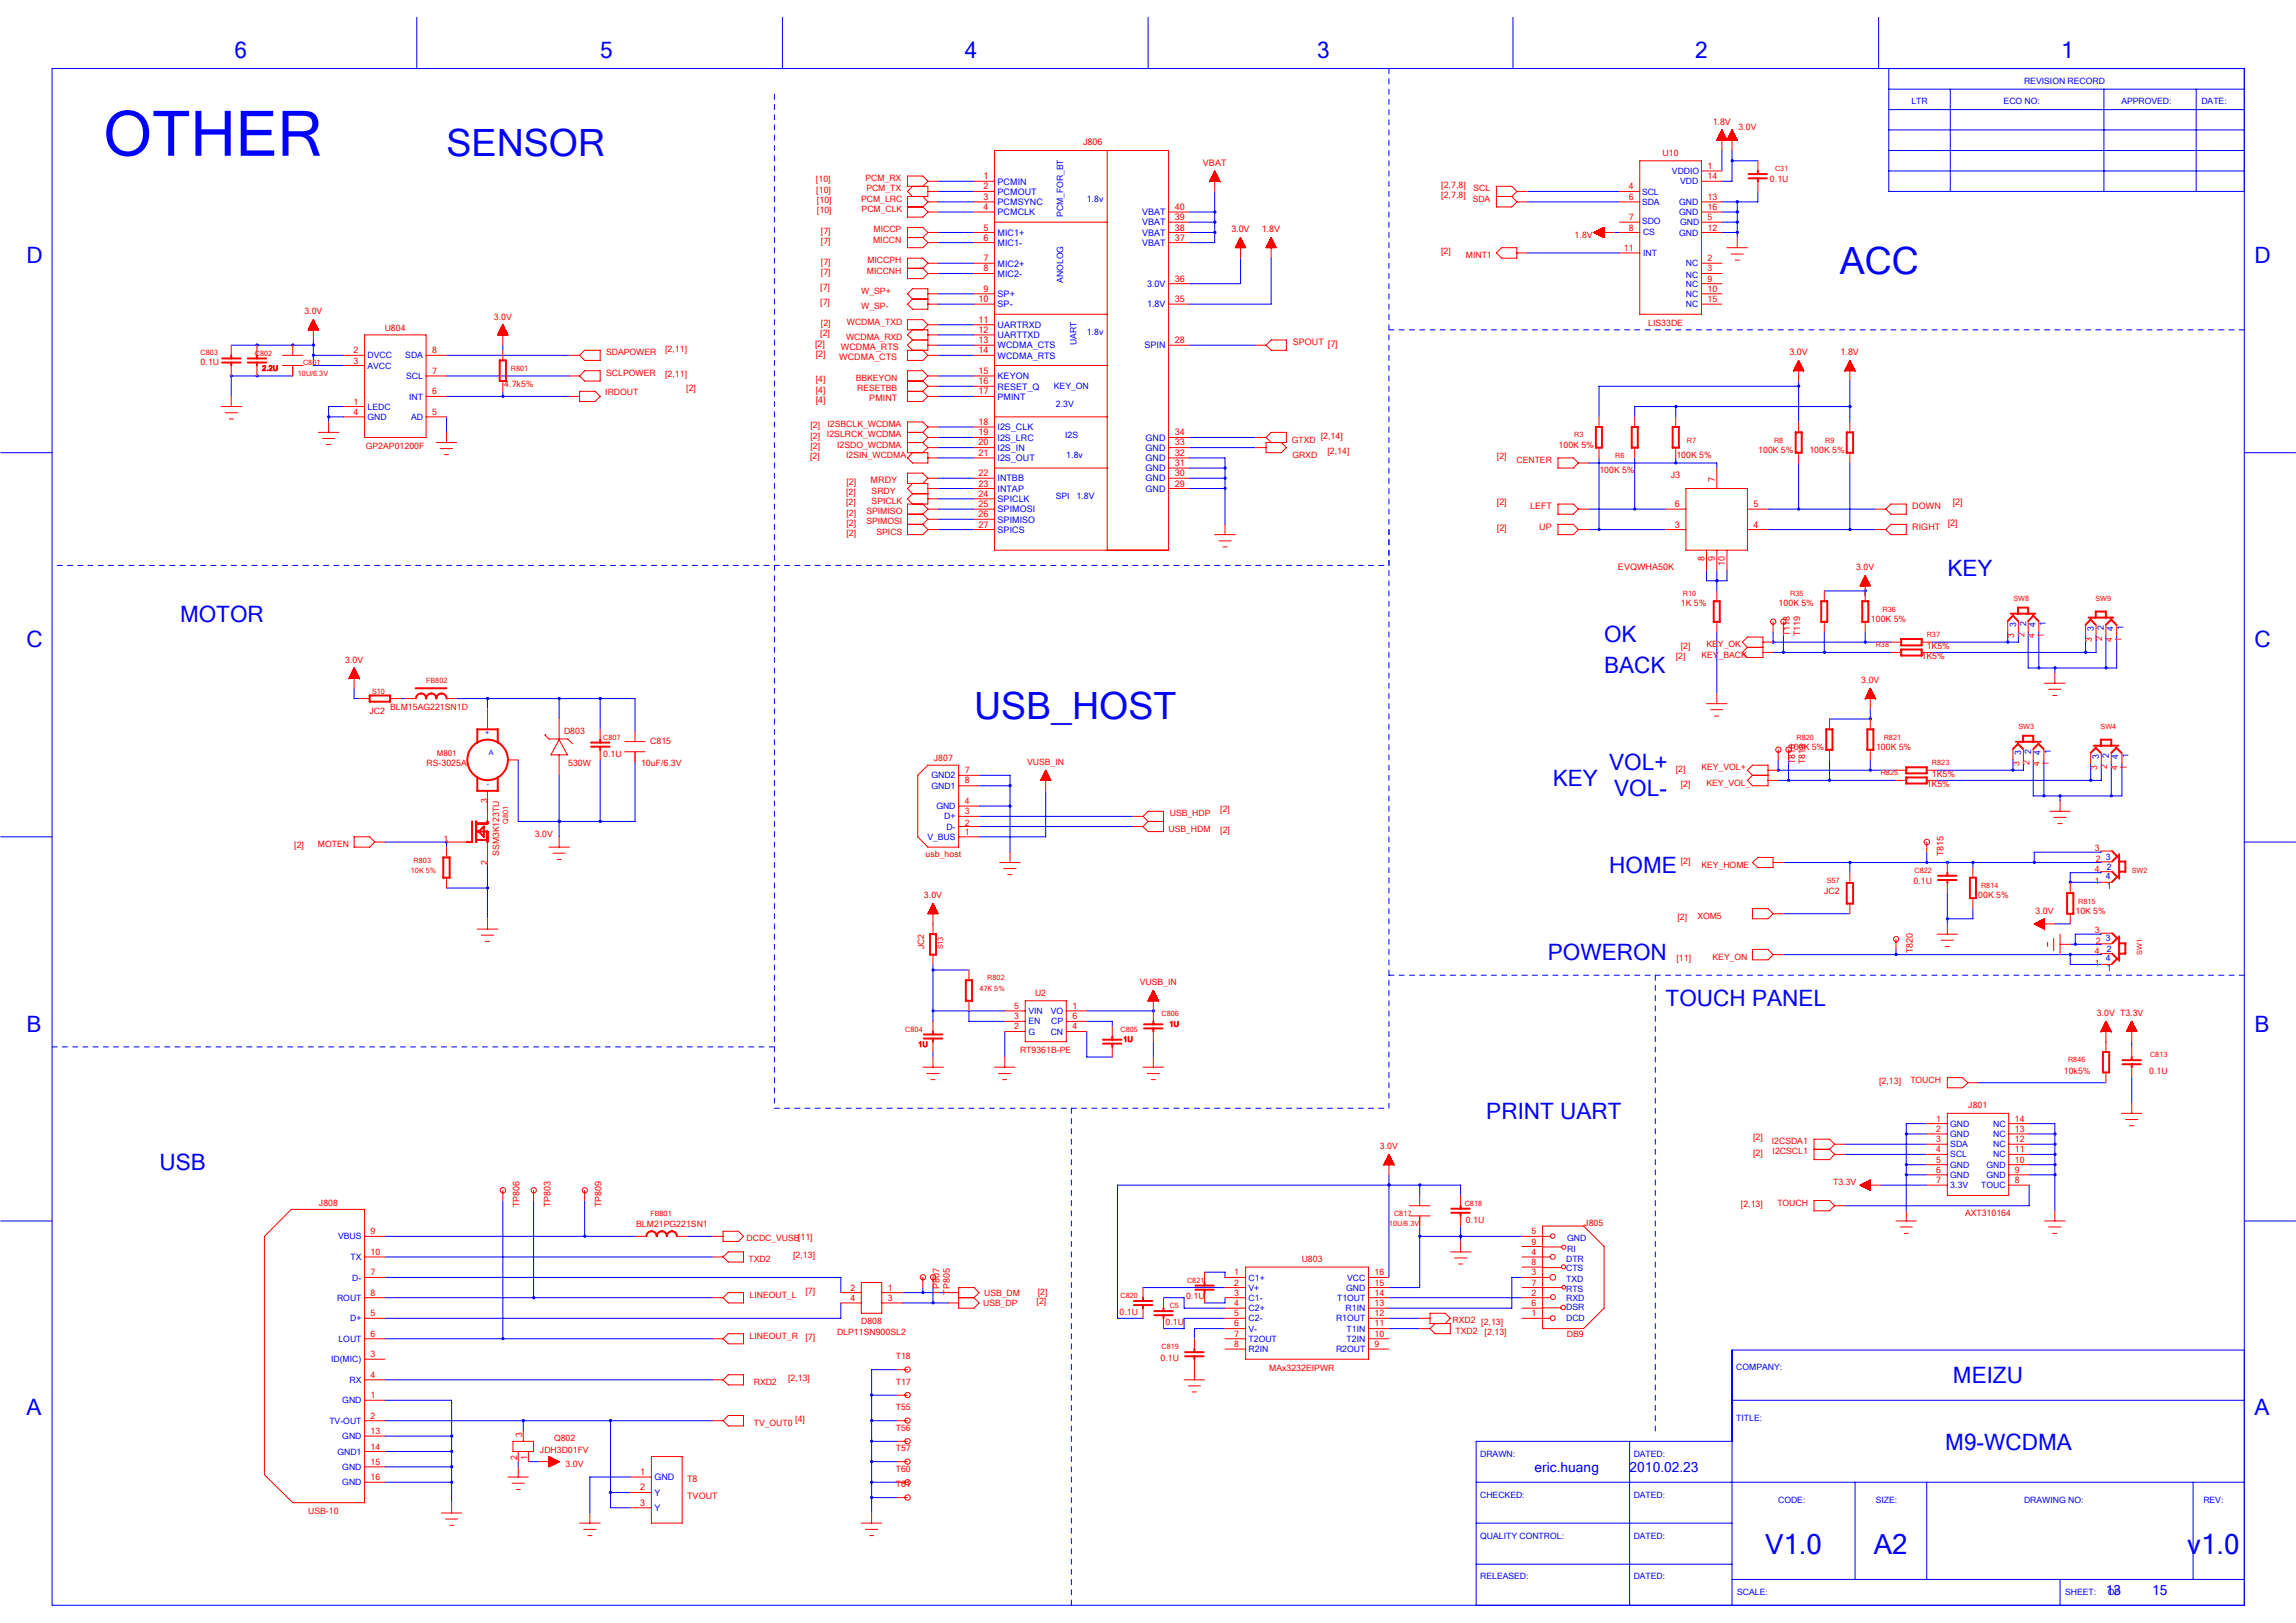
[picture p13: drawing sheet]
<svg xmlns="http://www.w3.org/2000/svg" width="297mm" height="210mm" viewBox="0 0 297 210" stroke-linecap="round" stroke-linejoin="round" font-family="sans-serif">
<defs><g id="words">
<text font-size="8.1" fill="#00f" x="13.4" y="20.2">OTHER</text>
<g font-size="4.9" fill="#00f">
<text x="57.8" y="20.2">SENSOR</text>
<text x="238" y="35.4">ACC</text>
<text x="126" y="93">USB_HOST</text>
</g>
<g font-size="3.6" fill="#00f">
<text x="228.4" y="201">V1.0</text>
<text x="242.4" y="201">A2</text>
<text x="283" y="201">v1.0</text>
</g>
<g font-size="2.9" fill="#00f">
<text x="30.3" y="7.5">6</text>
<text x="77.6" y="7.5">5</text>
<text x="124.8" y="7.5">4</text>
<text x="170.4" y="7.5">3</text>
<text x="219.3" y="7.5">2</text>
<text x="266.6" y="7.5">1</text>
<text x="3.4" y="34.1">D</text>
<text x="291.7" y="34.1">D</text>
<text x="251.9" y="74.5">KEY</text>
<text x="3.4" y="83.8">C</text>
<text x="23.3" y="80.5">MOTOR</text>
<text x="207.5" y="83.1">OK</text>
<text x="291.7" y="83.8">C</text>
<text x="207.5" y="87.1">BACK</text>
<text x="200.9" y="101.7">KEY</text>
<text x="208.2" y="99.7">VOL+</text>
<text x="208.8" y="103">VOL-</text>
<text x="208.2" y="112.9">HOME</text>
<text x="200.2" y="124.2">POWERON</text>
<text x="215.5" y="130.1">TOUCH PANEL</text>
<text x="3.4" y="133.5">B</text>
<text x="291.7" y="133.5">B</text>
<text x="192.3" y="144.7">PRINT UART</text>
<text x="20.6" y="151.3">USB</text>
<text x="252.7" y="178.9">MEIZU</text>
<text x="3.4" y="183.1">A</text>
<text x="291.7" y="183.1">A</text>
<text x="251.7" y="187.5">M9-WCDMA</text>
</g>
<g font-size="1.8" fill="#00f">
<text x="198.5" y="190.4">eric.huang</text>
<text x="210.8" y="190.4">2010.02.23</text>
<text x="272.4" y="206.3">13</text>
<text x="278.4" y="206.3">15</text>
</g>
<g font-size="1.2" fill="#f00">
<text x="221.6" y="16.2">1.8V</text>
<text x="127.2" y="23.2">1</text>
<text x="140.1" y="18.8">J806</text>
<text x="155.6" y="21.5">VBAT</text>
<text x="127.2" y="24.5">2</text>
<text x="127.2" y="25.8">3</text>
<text x="127.2" y="27.2">4</text>
<text x="127.2" y="29.8">5</text>
<text x="152" y="29.8">38</text>
<text x="152" y="28.5">39</text>
<text x="152" y="27.2">40</text>
<text x="127.2" y="31.1">6</text>
<text x="127.2" y="33.8">7</text>
<text x="127.2" y="35.1">8</text>
<text x="152" y="31.1">37</text>
<text x="159.3" y="30.1">3.0V</text>
<text x="163.3" y="30.1">1.8V</text>
<text x="126.6" y="39.1">10</text>
<text x="126.6" y="41.7">11</text>
<text x="127.2" y="37.8">9</text>
<text x="152" y="39.1">35</text>
<text x="152" y="36.4">36</text>
<text x="105.5" y="44.8">[2]</text>
<text x="105.5" y="46.2">[2]</text>
<text x="108.6" y="46.6">WCDMA_CTS</text>
<text x="108.8" y="45.3">WCDMA_RTS</text>
<text x="126.6" y="43.1">12</text>
<text x="126.6" y="44.4">13</text>
<text x="126.6" y="45.7">14</text>
<text x="152" y="44.4">28</text>
<text x="167.2" y="44.7">SPOUT [7]</text>
<text x="231.5" y="46">3.0V</text>
<text x="238.1" y="46">1.8V</text>
<text x="105.5" y="52.1">[4]</text>
<text x="112.5" y="51.9">PMINT</text>
<text x="126.6" y="51">17</text>
<text x="126.6" y="48.4">15</text>
<text x="126.6" y="49.7">16</text>
<text x="126.6" y="55">18</text>
<text x="126.6" y="56.3">19</text>
<text x="126.6" y="57.6">20</text>
<text x="126.6" y="59">21</text>
<text x="152" y="59">32</text>
<text x="152" y="57.6">33</text>
<text x="152" y="56.3">34</text>
<text x="109.5" y="62.7">[2]</text>
<text x="112.6" y="62.5">MRDY</text>
<text x="126.6" y="61.6">22</text>
<text x="126.6" y="62.9">23</text>
<text x="126.6" y="64.3">24</text>
<text x="126.6" y="65.6">25</text>
<text x="152" y="60.3">31</text>
<text x="152" y="61.6">30</text>
<text x="152" y="62.9">29</text>
<text x="193.7" y="65.4">[2]</text>
<text x="198" y="65.9">LEFT</text>
<text x="216.1" y="61.9">J3</text>
<text x="216.7" y="65.6">6</text>
<text x="221.8" y="62.4" transform="rotate(-90 221.8 62.4)">7</text>
<text x="226.9" y="65.6">5</text>
<text x="247.4" y="65.9">DOWN</text>
<text x="252.6" y="65.4">[2]</text>
<text x="126.6" y="66.9">26</text>
<text x="126.6" y="68.3">27</text>
<text x="193.7" y="68.7">[2]</text>
<text x="199.1" y="68.5">UP</text>
<text x="216.7" y="68.3">3</text>
<text x="226.9" y="68.3">4</text>
<text x="247.4" y="68.5">RIGHT</text>
<text x="252" y="68">[2]</text>
<text x="209.3" y="73.7">EVQWHA50K</text>
<text x="220.5" y="72.6" transform="rotate(-90 220.5 72.6)">8</text>
<text x="221.8" y="72.6" transform="rotate(-90 221.8 72.6)">9</text>
<text x="223.2" y="73.2" transform="rotate(-90 223.2 73.2)">10</text>
<text x="231.6" y="82.3" transform="rotate(-90 231.6 82.3)">T118</text>
<text x="232.9" y="82.3" transform="rotate(-90 232.9 82.3)">T119</text>
<text x="232.2" y="98.8" transform="rotate(-90 232.2 98.8)">T816</text>
<text x="233.5" y="98.8" transform="rotate(-90 233.5 98.8)">T818</text>
<text x="251.4" y="110.8" transform="rotate(-90 251.4 110.8)">T815</text>
<text x="247.5" y="123.4" transform="rotate(-90 247.5 123.4)">T820</text>
<text x="67.2" y="156.2" transform="rotate(-90 67.2 156.2)">TP806</text>
<text x="71.2" y="156.2" transform="rotate(-90 71.2 156.2)">TP803</text>
<text x="77.8" y="156.2" transform="rotate(-90 77.8 156.2)">TP809</text>
<text x="121.5" y="167.5" transform="rotate(-90 121.5 167.5)">TP807</text>
<text x="122.9" y="167.5" transform="rotate(-90 122.9 167.5)">TP805</text>
<text x="82.8" y="190.8">1</text>
<text x="88.9" y="191.8">T8</text>
<text x="82.8" y="192.8">2</text>
<text x="82.8" y="194.8">3</text>
<text x="88.9" y="194">TVOUT</text>
</g>
<g font-size="1.2" fill="#00f">
<text x="129.1" y="23.9">PCMIN</text>
<text x="129.1" y="25.2">PCMOUT</text>
<text x="129.1" y="26.5">PCMSYNC</text>
<text x="129.1" y="27.9">PCMCLK</text>
<text x="147.8" y="29.2">VBAT</text>
<text x="147.8" y="27.9">VBAT</text>
<text x="129.1" y="30.5">MIC1+</text>
<text x="129.1" y="31.8">MIC1-</text>
<text x="129.1" y="34.5">MIC2+</text>
<text x="129.1" y="35.8">MIC2-</text>
<text x="147.8" y="31.8">VBAT</text>
<text x="147.8" y="30.5">VBAT</text>
<text x="129.1" y="38.4">SP+</text>
<text x="129.1" y="39.8">SP-</text>
<text x="148.4" y="39.8">1.8V</text>
<text x="148.4" y="37.1">3.0V</text>
<text x="129.1" y="42.4">UARTRXD</text>
<text x="129.1" y="43.8">UARTTXD</text>
<text x="129.1" y="45.1">WCDMA_CTS</text>
<text x="129.1" y="46.4">WCDMA_RTS</text>
<text x="148.1" y="45.1">SPIN</text>
<text x="129.1" y="51.7">PMINT</text>
<text x="129.1" y="49.1">KEYON</text>
<text x="129.1" y="50.4">RESET_Q</text>
<text x="129.1" y="55.7">I2S_CLK</text>
<text x="129.1" y="57">I2S_LRC</text>
<text x="129.1" y="58.3">I2S_IN</text>
<text x="129.1" y="59.7">I2S_OUT</text>
<text x="148.2" y="59.7">GND</text>
<text x="148.2" y="58.3">GND</text>
<text x="148.2" y="57">GND</text>
<text x="129.1" y="62.3">INTBB</text>
<text x="129.1" y="63.6">INTAP</text>
<text x="129.1" y="65">SPICLK</text>
<text x="148.2" y="61">GND</text>
<text x="148.2" y="62.3">GND</text>
<text x="148.2" y="63.6">GND</text>
<text x="129.1" y="66.3">SPIMOSI</text>
<text x="129.1" y="67.6">SPIMISO</text>
<text x="129.1" y="68.9">SPICS</text>
<text x="84.7" y="191.5">GND</text>
<text x="84.7" y="193.5">Y</text>
<text x="84.7" y="195.5">Y</text>
</g>
<g font-size="1.1" fill="#00f">
<text x="261.9" y="10.9">REVISION RECORD</text>
<text x="247.3" y="13.5">LTR</text>
<text x="259.2" y="13.5">ECO NO:</text>
<text x="274.5" y="13.5">APPROVED:</text>
<text x="284.8" y="13.5">DATE:</text>
<text x="216.3" y="22.5">VDDIO</text>
<text x="217.4" y="23.9">VDD</text>
<text x="137.5" y="28.1" transform="rotate(-90 137.5 28.1)">PCM_FOR_BT</text>
<text x="140.6" y="26.1">1.8v</text>
<text x="212.4" y="25.2">SCL</text>
<text x="212.4" y="26.5">SDA</text>
<text x="212.4" y="29">SDO</text>
<text x="217.2" y="27.8">GND</text>
<text x="217.2" y="26.5">GND</text>
<text x="217.4" y="29.1">GND</text>
<text x="212.6" y="30.4">CS</text>
<text x="212.6" y="33.1">INT</text>
<text x="217.2" y="30.5">GND</text>
<text x="218.1" y="34.5">NC</text>
<text x="218.1" y="35.9">NC</text>
<text x="137.5" y="36.6" transform="rotate(-90 137.5 36.6)">ANOLOG</text>
<text x="218.1" y="39.8">NC</text>
<text x="218.1" y="38.4">NC</text>
<text x="218.1" y="37.1">NC</text>
<text x="47.5" y="46.4">DVCC</text>
<text x="47.5" y="47.7">AVCC</text>
<text x="52.4" y="46.4">SDA</text>
<text x="139.3" y="44.7" transform="rotate(-90 139.3 44.7)">UART</text>
<text x="140.6" y="43.3">1.8v</text>
<text x="47.5" y="53">LEDC</text>
<text x="52.5" y="49">SCL</text>
<text x="52.9" y="51.7">INT</text>
<text x="136.3" y="50.4">KEY_ON</text>
<text x="136.6" y="52.6">2.3V</text>
<text x="47.5" y="54.3">GND</text>
<text x="53.2" y="54.3">AD</text>
<text x="137.8" y="56.7">I2S</text>
<text x="138" y="59.2">1.8v</text>
<text x="136.6" y="64.5">SPI</text>
<text x="139.3" y="64.5">1.8V</text>
<text x="260.8" y="81.1" transform="rotate(-90 260.8 81.1)">3</text>
<text x="262.1" y="81" transform="rotate(-90 262.1 81)">2</text>
<text x="263.3" y="81.1" transform="rotate(-90 263.3 81.1)">4</text>
<text x="264.7" y="81" transform="rotate(-90 264.7 81)">1</text>
<text x="270.9" y="81.6" transform="rotate(-90 270.9 81.6)">3</text>
<text x="272.2" y="81.5" transform="rotate(-90 272.2 81.5)">2</text>
<text x="273.4" y="81.6" transform="rotate(-90 273.4 81.6)">4</text>
<text x="274.7" y="81.5" transform="rotate(-90 274.7 81.5)">1</text>
<text x="120.5" y="100.7">GND2</text>
<text x="261.5" y="97.7" transform="rotate(-90 261.5 97.7)">3</text>
<text x="262.8" y="97.6" transform="rotate(-90 262.8 97.6)">2</text>
<text x="264" y="97.7" transform="rotate(-90 264 97.7)">4</text>
<text x="265.3" y="97.6" transform="rotate(-90 265.3 97.6)">1</text>
<text x="271.5" y="98.2" transform="rotate(-90 271.5 98.2)">3</text>
<text x="272.8" y="98.1" transform="rotate(-90 272.8 98.1)">2</text>
<text x="274.1" y="98.2" transform="rotate(-90 274.1 98.2)">4</text>
<text x="275.4" y="98.1" transform="rotate(-90 275.4 98.1)">1</text>
<text x="120.5" y="102.1">GND1</text>
<text x="121.1" y="104.7">GND</text>
<text x="122.2" y="106">D+</text>
<text x="122.4" y="107.3">D-</text>
<text x="120" y="108.7">V_BUS</text>
<text x="272.4" y="113.7">4</text>
<text x="272.4" y="111.2">3</text>
<text x="272.6" y="112.5">2</text>
<text x="272.6" y="115">1</text>
<text x="272.4" y="124.3">4</text>
<text x="272.4" y="121.8">3</text>
<text x="272.6" y="125.6">1</text>
<text x="272.6" y="123.1">2</text>
<text x="133" y="131.2">VIN</text>
<text x="135.9" y="131.2">VO</text>
<text x="133" y="133.9">G</text>
<text x="133" y="132.5">EN</text>
<text x="135.9" y="133.9">CN</text>
<text x="136" y="132.5">CP</text>
<text x="252.3" y="145.8">GND</text>
<text x="252.3" y="147.1">GND</text>
<text x="252.3" y="148.4">SDA</text>
<text x="252.3" y="149.8">SCL</text>
<text x="257.9" y="145.8">NC</text>
<text x="257.9" y="147.1">NC</text>
<text x="257.9" y="148.4">NC</text>
<text x="257.9" y="149.8">NC</text>
<text x="252.3" y="151.1">GND</text>
<text x="252.3" y="152.4">GND</text>
<text x="252.3" y="153.7">3.3V</text>
<text x="256.3" y="153.7">TOUC</text>
<text x="257" y="151.1">GND</text>
<text x="257" y="152.4">GND</text>
<text x="43.7" y="160.4">VBUS</text>
<text x="202.7" y="160.5">GND</text>
<text x="202.7" y="161.9">RI</text>
<text x="45.3" y="163">TX</text>
<text x="45.6" y="165.7">D-</text>
<text x="161.5" y="165.7">C1+</text>
<text x="161.5" y="167">V+</text>
<text x="174.2" y="167">GND</text>
<text x="174.3" y="165.7">VCC</text>
<text x="202.6" y="165.9">TXD</text>
<text x="202.6" y="163.3">DTR</text>
<text x="202.6" y="167.1">RTS</text>
<text x="202.6" y="164.5">CTS</text>
<text x="43.6" y="168.3">ROUT</text>
<text x="43.8" y="173.6">LOUT</text>
<text x="45.3" y="171">D+</text>
<text x="161.5" y="168.3">C1-</text>
<text x="161.5" y="169.7">C2+</text>
<text x="161.5" y="171">C2-</text>
<text x="161.5" y="172.3">V-</text>
<text x="161.5" y="173.6">T2OUT</text>
<text x="172.9" y="171">R1OUT</text>
<text x="173" y="168.3">T1OUT</text>
<text x="174.1" y="169.7">R1IN</text>
<text x="174.2" y="172.3">T1IN</text>
<text x="174.2" y="173.6">T2IN</text>
<text x="202.6" y="171">DCD</text>
<text x="202.6" y="168.3">RXD</text>
<text x="202.6" y="169.5">DSR</text>
<text x="42.8" y="176.3">ID(MIC)</text>
<text x="45.2" y="178.9">RX</text>
<text x="161.5" y="174.9">R2IN</text>
<text x="172.9" y="174.9">R2OUT</text>
<text x="224.6" y="177.2">COMPANY:</text>
<text x="42.6" y="184.2">TV-OUT</text>
<text x="44.3" y="181.6">GND</text>
<text x="224.6" y="183.8">TITLE:</text>
<text x="43.7" y="188.2">GND1</text>
<text x="44.3" y="186.2">GND</text>
<text x="44.3" y="190.2">GND</text>
<text x="191.5" y="188.4">DRAWN:</text>
<text x="211.4" y="188.4">DATED:</text>
<text x="44.3" y="192.2">GND</text>
<text x="191.5" y="193.8">CHECKED:</text>
<text x="211.4" y="193.8">DATED:</text>
<text x="230" y="194.4">CODE:</text>
<text x="242.7" y="194.4">SIZE:</text>
<text x="261.9" y="194.4">DRAWING NO:</text>
<text x="285.1" y="194.4">REV:</text>
<text x="191.5" y="199.1">QUALITY CONTROL:</text>
<text x="211.4" y="199.1">DATED:</text>
<text x="191.5" y="204.3">RELEASED:</text>
<text x="211.4" y="204.3">DATED:</text>
<text x="224.8" y="206.3">SCALE:</text>
<text x="267.2" y="206.3">SHEET:</text>
<text x="272.7" y="206.3">OF</text>
</g>
<g font-size="1.1" fill="#f00">
<text x="224.9" y="16.8">3.0V</text>
<text x="105.6" y="23.6">[10]</text>
<text x="112" y="23.5">PCM_RX</text>
<text x="215.1" y="20.2">U10</text>
<text x="220.9" y="21.9">1</text>
<text x="220.9" y="23.2">14</text>
<text x="229" y="23.6">0.1U</text>
<text x="105.6" y="24.9">[10]</text>
<text x="105.7" y="26.2">[10]</text>
<text x="105.7" y="27.6">[10]</text>
<text x="111.4" y="26.1">PCM_LRC</text>
<text x="111.5" y="27.4">PCM_CLK</text>
<text x="112.1" y="24.8">PCM_TX</text>
<text x="186.5" y="24.3">[2,7,8]</text>
<text x="186.5" y="25.6">[2,7,8]</text>
<text x="190.5" y="26.1">SDA</text>
<text x="190.6" y="24.8">SCL</text>
<text x="210.7" y="24.5">4</text>
<text x="210.7" y="25.8">6</text>
<text x="210.7" y="28.5">7</text>
<text x="210.7" y="29.8">8</text>
<text x="220.9" y="28.5">5</text>
<text x="220.9" y="27.2">16</text>
<text x="220.9" y="25.8">13</text>
<text x="220.9" y="29.8">12</text>
<text x="106.2" y="30.2">[7]</text>
<text x="106.2" y="31.6">[7]</text>
<text x="106.2" y="34.2">[7]</text>
<text x="106.2" y="35.5">[7]</text>
<text x="112.1" y="35.4">MICCNH</text>
<text x="112.2" y="34.1">MICCPH</text>
<text x="113" y="31.4">MICCN</text>
<text x="113" y="30.1">MICCP</text>
<text x="186.4" y="32.9">[2]</text>
<text x="189.6" y="33.4">MINT1</text>
<text x="203.7" y="30.7">1.8V</text>
<text x="210.1" y="32.5">11</text>
<text x="220.9" y="33.8">2</text>
<text x="220.9" y="35.1">3</text>
<text x="39.4" y="40.7">3.0V</text>
<text x="63.9" y="41.4">3.0V</text>
<text x="106.1" y="37.5">[7]</text>
<text x="106.1" y="39.5">[7]</text>
<text x="111.4" y="38">W_SP+</text>
<text x="111.4" y="40">W_SP-</text>
<text x="220.9" y="39.1">15</text>
<text x="220.9" y="37.8">10</text>
<text x="220.9" y="36.4">9</text>
<text x="26" y="47.3">0.1U</text>
<text x="45.7" y="45.7">2</text>
<text x="45.7" y="47">3</text>
<text x="49.8" y="42.8">U804</text>
<text x="55.9" y="45.7">8</text>
<text x="78.4" y="46">SDAPOWER</text>
<text x="86" y="45.5">[2,11]</text>
<text x="106.1" y="43.5">[2]</text>
<text x="106.2" y="42.2">[2]</text>
<text x="109.5" y="44">WCDMA_RXD</text>
<text x="109.6" y="42">WCDMA_TXD</text>
<text x="213.2" y="42.2">LIS33DE</text>
<text x="45.7" y="52.3">1</text>
<text x="45.7" y="53.7">4</text>
<text x="55.9" y="48.4">7</text>
<text x="55.9" y="51">6</text>
<text x="55.9" y="53.7">5</text>
<text x="65.2" y="50.1">4.7k5%</text>
<text x="78.3" y="51.2">IRDOUT</text>
<text x="78.4" y="48.6">SCLPOWER</text>
<text x="86" y="48.8">[2,11]</text>
<text x="88.8" y="50.6">[2]</text>
<text x="105.5" y="49.5">[4]</text>
<text x="105.5" y="50.8">[4]</text>
<text x="110.7" y="49.3">BBKEYON</text>
<text x="110.9" y="50.6">RESETBB</text>
<text x="47.3" y="58.1">GP2AP01200F</text>
<text x="104.8" y="59.4">[2]</text>
<text x="104.8" y="55.4">[2]</text>
<text x="104.8" y="56.8">[2]</text>
<text x="104.8" y="58.1">[2]</text>
<text x="107" y="56.6">I2SLRCK_WCDMA</text>
<text x="107" y="55.2">I2SBCLK_WCDMA</text>
<text x="108.3" y="57.9">I2SDO_WCDMA</text>
<text x="109.5" y="59.2">I2SIN_WCDMA</text>
<text x="167.1" y="57.3">GTXD</text>
<text x="167.2" y="59.2">GRXD</text>
<text x="170.9" y="56.8">[2,14]</text>
<text x="171.7" y="58.7">[2,14]</text>
<text x="193.7" y="59.4">[2]</text>
<text x="196.2" y="59.9">CENTER</text>
<text x="201.6" y="57.9">100K 5%</text>
<text x="216.9" y="59.2">100K 5%</text>
<text x="227.5" y="58.6">100K 5%</text>
<text x="234.1" y="58.6">100K 5%</text>
<text x="109.5" y="64">[2]</text>
<text x="109.5" y="65.4">[2]</text>
<text x="112.8" y="63.9">SRDY</text>
<text x="112.8" y="65.2">SPICLK</text>
<text x="206.9" y="61.2">100K 5%</text>
<text x="109.5" y="66.7">[2]</text>
<text x="109.5" y="68">[2]</text>
<text x="109.5" y="69.3">[2]</text>
<text x="112.1" y="66.5">SPIMISO</text>
<text x="112.1" y="67.8">SPIMOSI</text>
<text x="113.4" y="69.2">SPICS</text>
<text x="240.1" y="73.8">3.0V</text>
<text x="217.5" y="83.9">[2]</text>
<text x="217.5" y="78.4">1K 5%</text>
<text x="220.8" y="83.8">KEY_OK</text>
<text x="230.1" y="78.4">100K 5%</text>
<text x="242" y="80.5">100K 5%</text>
<text x="249.3" y="83.9">1K5%</text>
<text x="260.6" y="82.5" transform="rotate(-90 260.6 82.5)">3</text>
<text x="261.9" y="82.4" transform="rotate(-90 261.9 82.4)">2</text>
<text x="263.2" y="82.5" transform="rotate(-90 263.2 82.5)">4</text>
<text x="264.4" y="82.5" transform="rotate(-90 264.4 82.5)">1</text>
<text x="270.6" y="83" transform="rotate(-90 270.6 83)">3</text>
<text x="272" y="82.9" transform="rotate(-90 272 82.9)">2</text>
<text x="273.3" y="83" transform="rotate(-90 273.3 83)">4</text>
<text x="274.5" y="83" transform="rotate(-90 274.5 83)">1</text>
<text x="44.6" y="85.7">3.0V</text>
<text x="216.8" y="85.2">[2]</text>
<text x="220.1" y="85.1">KEY_BACK</text>
<text x="240.8" y="88.4">3.0V</text>
<text x="248.6" y="85.2">1K5%</text>
<text x="47.8" y="92.4">JC2</text>
<text x="50.5" y="91.9">BLM15AG221SN1D</text>
<text x="73" y="95">D803</text>
<text x="55.2" y="99.1">RS-3025A</text>
<text x="73.5" y="99.1">530W</text>
<text x="78" y="97.9">0.1U</text>
<text x="82.9" y="99.1">10uF/6.3V</text>
<text x="84.1" y="96.2">C815</text>
<text x="120.8" y="98.5">J807</text>
<text x="124.8" y="101.4">8</text>
<text x="124.8" y="100.1">7</text>
<text x="132.9" y="99">VUSB_IN</text>
<text x="216.8" y="99.8">[2]</text>
<text x="217.5" y="101.8">[2]</text>
<text x="220.1" y="99.7">KEY_VOL+</text>
<text x="220.8" y="101.7">KEY_VOL_</text>
<text x="231.4" y="97">100K 5%</text>
<text x="242.7" y="97">100K 5%</text>
<text x="249.3" y="101.8">1K5%</text>
<text x="249.9" y="100.5">1K5%</text>
<text x="261.2" y="99.1" transform="rotate(-90 261.2 99.1)">3</text>
<text x="262.6" y="99" transform="rotate(-90 262.6 99)">2</text>
<text x="263.9" y="99.1" transform="rotate(-90 263.9 99.1)">4</text>
<text x="265.1" y="99.1" transform="rotate(-90 265.1 99.1)">1</text>
<text x="271.3" y="99.6" transform="rotate(-90 271.3 99.6)">3</text>
<text x="272.6" y="99.5" transform="rotate(-90 272.6 99.5)">2</text>
<text x="274" y="99.6" transform="rotate(-90 274 99.6)">4</text>
<text x="275.2" y="99.6" transform="rotate(-90 275.2 99.6)">1</text>
<text x="63.1" y="103.9" transform="rotate(-90 63.1 103.9)">3</text>
<text x="124.8" y="104">4</text>
<text x="124.8" y="105.4">3</text>
<text x="124.8" y="106.8">2</text>
<text x="151.2" y="107.6">USB_HDM</text>
<text x="151.3" y="105.6">USB_HDP</text>
<text x="157.9" y="105.1">[2]</text>
<text x="157.9" y="107.8">[2]</text>
<text x="38.1" y="109.8">[2]</text>
<text x="41.1" y="109.6">MOTEN</text>
<text x="57.4" y="108.9">1</text>
<text x="63.1" y="111.9" transform="rotate(-90 63.1 111.9)">2</text>
<text x="64.6" y="110.7" transform="rotate(-90 64.6 110.7)">SSM3K123TU</text>
<text x="69.2" y="108.3">3.0V</text>
<text x="119.7" y="110.9">usb_host</text>
<text x="124.8" y="108">1</text>
<text x="217.5" y="111.8">[2]</text>
<text x="220.1" y="112.2">KEY_HOME</text>
<text x="271" y="112.8">4</text>
<text x="271" y="110.1">3</text>
<text x="271.1" y="111.6">2</text>
<text x="119.5" y="116.2">3.0V</text>
<text x="217" y="119">[2]</text>
<text x="219.6" y="118.9">XOM5</text>
<text x="236" y="115.7">JC2</text>
<text x="247.6" y="114.4">0.1U</text>
<text x="255.3" y="116.2">100K 5%</text>
<text x="263.3" y="118.2">3.0V</text>
<text x="268.5" y="118.2">10K 5%</text>
<text x="271" y="114.3">1</text>
<text x="119.6" y="122.8" transform="rotate(-90 119.6 122.8)">JC2</text>
<text x="216.9" y="124.3">[11]</text>
<text x="221.6" y="124.2">KEY_ON</text>
<text x="271" y="124.9">1</text>
<text x="271" y="123.4">4</text>
<text x="271" y="120.7">3</text>
<text x="271.1" y="122.2">2</text>
<text x="131.2" y="131.8">3</text>
<text x="131.2" y="130.5">5</text>
<text x="133.9" y="128.8">U2</text>
<text x="138.7" y="131.8">6</text>
<text x="138.7" y="130.5">1</text>
<text x="147.5" y="127.5">VUSB_IN</text>
<text x="271.3" y="131.5">3.0V T3.3V</text>
<text x="131.2" y="133.2">2</text>
<text x="132" y="136.3">RT9361B-PE</text>
<text x="138.7" y="133.2">4</text>
<text x="243.1" y="140.3">[2,13]</text>
<text x="247.1" y="140.1">TOUCH</text>
<text x="254.6" y="143.4">J801</text>
<text x="267" y="138.9">10k5%</text>
<text x="278" y="138.9">0.1U</text>
<text x="178.5" y="148.7">3.0V</text>
<text x="226.8" y="149.5">[2]</text>
<text x="226.8" y="147.5">[2]</text>
<text x="229.2" y="148">I2CSDA1</text>
<text x="229.3" y="149.4">I2CSCL1</text>
<text x="250.5" y="145.1">1</text>
<text x="250.5" y="146.4">2</text>
<text x="250.5" y="147.8">3</text>
<text x="250.5" y="149.1">4</text>
<text x="260.7" y="145.1">14</text>
<text x="260.7" y="146.4">13</text>
<text x="260.7" y="147.8">12</text>
<text x="260.7" y="149.1">11</text>
<text x="41.3" y="156">J808</text>
<text x="229.9" y="156">TOUCH</text>
<text x="237.2" y="153.3">T3.3V</text>
<text x="250.5" y="150.4">5</text>
<text x="250.5" y="151.7">6</text>
<text x="250.5" y="153.1">7</text>
<text x="260.7" y="150.4">10</text>
<text x="260.7" y="151.7">9</text>
<text x="260.7" y="153.1">8</text>
<text x="47.9" y="159.7">9</text>
<text x="82.3" y="158.8">BLM21PG221SN1</text>
<text x="96.6" y="160.6">DCDC_VUSB[11]</text>
<text x="189.6" y="158.2">0.1U</text>
<text x="198.1" y="159.7">5</text>
<text x="198.1" y="161">9</text>
<text x="205" y="158.6">J805</text>
<text x="225.2" y="156.1">[2,13]</text>
<text x="254.2" y="157.4">AXT310164</text>
<text x="47.9" y="162.3">10</text>
<text x="47.9" y="165">7</text>
<text x="47.9" y="167.6">8</text>
<text x="96.8" y="163.3">TXD2</text>
<text x="97" y="167.9">LINEOUT_L</text>
<text x="102.6" y="162.8">[2,13]</text>
<text x="104.2" y="167.4">[7]</text>
<text x="110" y="167">2</text>
<text x="114.9" y="167">1</text>
<text x="127.3" y="167.6">USB_DM</text>
<text x="134.2" y="167.5">[2]</text>
<text x="159.7" y="165">1</text>
<text x="159.7" y="166.3">2</text>
<text x="159.7" y="167.6">3</text>
<text x="168.4" y="163.3">U803</text>
<text x="177.8" y="165">16</text>
<text x="177.8" y="166.3">15</text>
<text x="177.8" y="167.6">14</text>
<text x="198.1" y="167.6">2</text>
<text x="198.1" y="165">3</text>
<text x="198.1" y="162.3">4</text>
<text x="198.1" y="166.3">7</text>
<text x="198.1" y="163.7">8</text>
<text x="47.9" y="170.3">5</text>
<text x="47.9" y="173">6</text>
<text x="97" y="173.2">LINEOUT_R</text>
<text x="104.2" y="173.4">[7]</text>
<text x="108.3" y="172.7">DLP11SN900SL2</text>
<text x="110" y="168.3">4</text>
<text x="111.4" y="171.2">D808</text>
<text x="114.9" y="168.3">3</text>
<text x="127.2" y="169">USB_DP</text>
<text x="134.1" y="168.7">[2]</text>
<text x="144.8" y="170.1">0.1U</text>
<text x="150.8" y="171.4">0.1U</text>
<text x="153.4" y="168.1">0.1U</text>
<text x="159.7" y="169">4</text>
<text x="159.7" y="170.3">5</text>
<text x="159.7" y="171.6">6</text>
<text x="159.7" y="173">7</text>
<text x="177.8" y="169">13</text>
<text x="177.8" y="170.3">12</text>
<text x="177.8" y="171.6">11</text>
<text x="177.8" y="173">10</text>
<text x="187.9" y="171.1">RXD2 [2,13]</text>
<text x="188.3" y="172.6">TXD2</text>
<text x="192.1" y="172.7">[2,13]</text>
<text x="198.1" y="170.3">1</text>
<text x="198.1" y="169">6</text>
<text x="202.7" y="173">DB9</text>
<text x="47.9" y="175.6">3</text>
<text x="47.9" y="178.2">4</text>
<text x="97.5" y="179.2">RXD2</text>
<text x="101.9" y="178.7">[2,13]</text>
<text x="115.9" y="179.2">T17</text>
<text x="115.9" y="175.9">T18</text>
<text x="150.1" y="176">0.1U</text>
<text x="159.7" y="174.3">8</text>
<text x="164.2" y="177.3">MAx3232EIPWR</text>
<text x="177.8" y="174.3">9</text>
<text x="47.9" y="180.9">1</text>
<text x="47.9" y="183.6">2</text>
<text x="47.9" y="185.5">13</text>
<text x="67.6" y="185.9" transform="rotate(-90 67.6 185.9)">3</text>
<text x="97.5" y="184.5">TV_OUT0</text>
<text x="102.9" y="184">[4]</text>
<text x="115.9" y="182.5">T55</text>
<text x="115.9" y="185.1">T56</text>
<text x="47.9" y="187.5">14</text>
<text x="47.9" y="189.5">15</text>
<text x="47.9" y="191.5">16</text>
<text x="66.9" y="188.9" transform="rotate(-90 66.9 188.9)">2</text>
<text x="68.2" y="188.9" transform="rotate(-90 68.2 188.9)">1</text>
<text x="69.9" y="188">JDH3D01FV</text>
<text x="71.7" y="186.5">Q802</text>
<text x="73.2" y="189.8">3.0V</text>
<text x="115.9" y="187.8">T57</text>
<text x="115.9" y="190.4">T60</text>
<text x="39.9" y="195.9">USB-10</text>
<text x="115.9" y="192.4">T61</text>
</g>
<text font-size="1" fill="#f00" x="56.5" y="97.7">M801</text>
<g font-size=".9" fill="#f00">
<text x="229.6" y="22.1">C31</text>
<text x="26" y="46">C803</text>
<text x="33" y="46">C802</text>
<text x="33.9" y="48">2.2U</text>
<text x="39.2" y="47.3">C801</text>
<text x="66.1" y="48">R801</text>
<text x="38.5" y="48.6">10U/6.3V</text>
<text x="203.7" y="56.6">R3</text>
<text x="209" y="59.2">R6</text>
<text x="218.2" y="57.3">R7</text>
<text x="229.5" y="57.3">R8</text>
<text x="236.1" y="57.3">R9</text>
<text x="217.7" y="77.1">R10</text>
<text x="231.6" y="77.1">R35</text>
<text x="260.5" y="77.8">SW8</text>
<text x="271.1" y="77.8">SW9</text>
<text x="242.7" y="83.8">R38</text>
<text x="243.6" y="79.1">R36</text>
<text x="249.3" y="82.4">R37</text>
<text x="48.1" y="89.7">S10</text>
<text x="55.1" y="88.4">FB802</text>
<text x="78" y="95.7">C807</text>
<text x="232.4" y="95.7">R820</text>
<text x="243.7" y="95.7">R821</text>
<text x="261.1" y="94.4">SW3</text>
<text x="271.8" y="94.4">SW4</text>
<text x="243.3" y="100.3">R825</text>
<text x="249.9" y="99">R823</text>
<text x="65.7" y="106.6" transform="rotate(-90 65.7 106.6)">Q801</text>
<text x="53.2" y="112.9">10K 5%</text>
<text x="53.5" y="111.6">R803</text>
<text x="247.7" y="112.9">C822</text>
<text x="275.8" y="112.9">SW2</text>
<text x="236.3" y="114.2">S57</text>
<text x="256.3" y="114.9">R814</text>
<text x="268.9" y="116.9">R815</text>
<text x="122" y="122.8" transform="rotate(-90 122 122.8)">S13</text>
<text x="277.1" y="123.5" transform="rotate(-90 277.1 123.5)">SW1</text>
<text x="126.7" y="128.2">47K 5%</text>
<text x="127.7" y="126.9">R802</text>
<text x="150.3" y="131.5">C806</text>
<text x="117.1" y="133.5">C804</text>
<text x="118.8" y="135.4">1U</text>
<text x="145" y="133.5">C805</text>
<text x="145.3" y="134.8">1U</text>
<text x="151.3" y="132.8">1U</text>
<text x="267.6" y="137.4">R846</text>
<text x="278.2" y="136.8">C813</text>
<text x="189.5" y="156">C818</text>
<text x="84.1" y="157.3">FB801</text>
<text x="179.7" y="158.6">10U/6.3V</text>
<text x="180.3" y="157.3">C817</text>
<text x="145" y="167.9">C820</text>
<text x="153.6" y="165.9">C821</text>
<text x="151.3" y="169.2">C5</text>
<text x="150.3" y="174.5">C819</text>
</g>
<g font-size=".9" fill="#00f">
<text x="62.8" y="95">+</text>
<text x="63" y="101.6">-</text>
<text x="63.3" y="97.7">A</text>
</g>
</g></defs>
<g fill="none" stroke="#00f" stroke-width=".13">
<path d="M6.7 8.9h283.7v198.8h-283.7zM53.9 2.2v6.7M100.2 12.2v.6M100.2 13.5v.7M100.2 14.8v.7M100.2 16.2v.6M100.2 17.5v.6M100.2 18.8v.7M101.2 2.2v6.7M148.5 2.2v6.7M179.7 8.9v.6M179.7 10.2v.7"/>
<path d="M179.7 11.5v.7M179.7 12.8v.7M179.7 14.2v.6M179.7 15.5v.7M179.7 16.8v.7M179.7 18.1v.7M179.7 19.5v.7M195.7 2.2v6.7M222.8 19.5v2.6M224.1 19.5v4h-1.3M243 2.2v6.7M244.4 8.9v15.9h46"/>
<path d="M244.4 16.8h46M244.4 11.5h46M244.4 14.2h46M244.4 19.5h46M252.3 11.5v13.3M272.2 11.5v13.3M284.1 11.5v13.3M100.2 20.2v.6M100.2 21.5v.6M100.2 22.8v.7M100.2 24.1v.7M100.2 25.4v.7"/>
<path d="M100.2 26.8v.6M100.2 28.1v.6M100.2 29.4v.7M100.2 30.7v.7M100.2 32v.7M100.2 33.4v.7M100.2 34.7v.7M100.2 36v.7M100.2 37.4v.6M100.2 38.7v.6M121.4 24.8h4.6M121.4 26.1h4.6"/>
<path d="M121.4 27.4h4.6M121.4 30.1h4.6M121.4 23.5h4.6M121.4 31.4h4.6M121.4 34.1h4.6M121.4 35.4h4.6M121.4 38h4.6M121.4 39.3h4.6M153.8 27.4h3.3M153.8 28.7h3.3M153.8 30.1h3.3M157.1 24.8v6.6h-3.3"/>
<path d="M160.5 33.4v3.3h-6.7M164.5 33.4v5.9h-10.7M179.7 20.8v.7M179.7 22.1v.7M179.7 23.5v.6M179.7 24.8v.6M179.7 26.1v.7M179.7 27.4v.7M179.7 28.7v.7M179.7 30.1v.6M179.7 31.4v.6M179.7 32.7v.7"/>
<path d="M179.7 34.1v.6M179.7 35.4v.6M179.7 36.7v.7M179.7 38v.7M179.7 39.3v.7M197.6 24.8h11.9M197.6 26.1h11.9M197.6 32.7h11.9M208.8 30.1h.7M222.8 27.4h2M222.8 28.7h2M222.8 30.1h2"/>
<path d="M224.1 20.8h3.3M224.8 26.1v4.6M227.4 24.8v1.3h-4.6M244.4 22.1h46M.1 58.6h6.6M29.9 44.7h10.6M37.9 48.6h-8v2.7M40.5 44v3.3h4M40.5 46h4M42.5 53.9h2M44.5 52.6h-2v2M57.8 46h15.9"/>
<path d="M57.8 48.6h15.9M57.8 51.3h15.9M57.8 53.9v2M65.1 44.7v.6M65.1 50.6v.7M100.2 40v.7M100.2 41.4v.6M100.2 42.7v.6M100.2 44v.7M100.2 45.3v.7M100.2 46.6v.7M100.2 48v.6"/>
<path d="M100.2 49.3v.7M100.2 50.6v.7M100.2 51.9v.7M100.2 53.3v.6M100.2 54.6v.6M100.2 55.9v.7M100.2 57.3v.6M100.2 58.6v.6M100.2 59.9v.7M121.4 46h4.6M121.4 48.6h4.6M121.4 51.3h4.6"/>
<path d="M121.4 43.3h4.6M121.4 42h4.6M121.4 50h4.6M121.4 44.7h4.6M121.4 55.2h4.6M121.4 56.6h4.6M121.4 57.9h4.6M121.4 59.2h4.6M153.8 59.2h4.7v8.6M153.8 44.7h8.7M153.8 56.6h8.7M153.8 57.9h8.7"/>
<path d="M179.7 40.7v.7M179.7 42v.7h.6M179.7 43.3v.7M179.7 44.7v.6M179.7 46v.6M179.7 47.3v.7M179.7 48.6v.7M179.7 50v.6M179.7 51.3v.6M179.7 52.6v.7M179.7 53.9v.7M179.7 55.2v.7"/>
<path d="M179.7 56.6v.7M179.7 57.9v.7M179.7 59.2v.7M181 42.7h.7M182.4 42.7h.6M183.7 42.7h.6M185 42.7h.7M186.3 42.7h.7M187.6 42.7h.7M189 42.7h.6M190.3 42.7h.7M191.6 42.7h.7"/>
<path d="M192.9 42.7h.7M194.3 42.7h.6M195.6 42.7h.6M196.9 42.7h.7M198.3 42.7h.6M199.6 42.7h.6M200.9 42.7h.7M202.2 42.7h.7M203.5 42.7h.7M204.9 42.7h.6M205.5 59.9h16.6v.7M206.2 42.7h.7"/>
<path d="M206.9 59.2v9.3M207.5 42.7h.7M208.8 42.7h.7M210.2 42.7h.6M211.5 42.7h.6M211.5 59.2v6.7M212.8 42.7h.7M214.2 42.7h.6M215.5 42.7h.6M216.8 42.7h.7M216.8 52.6v1.3M216.8 59.2v.7"/>
<path d="M218.1 42.7h.7M219.4 42.7h.7M220.8 42.7h.7M222.1 42.7h.7M223.4 42.7h.7M224.8 42.7h.6M226.1 42.7h.6M227.4 42.7h.7M228.7 42.7h.7M230 42.7h.7M231.4 42.7h.6M232.7 42.7h.6"/>
<path d="M232.7 50h-25.8v3.9M232.7 49.3v5.3M232.7 59.9v6M234 42.7h.7M235.4 42.7h.6M236.7 42.7h.6M238 42.7h.7M239.3 42.7h.7M239.3 49.3v5.3M239.3 59.9v8.6M239.3 52.6h-27.8v1.3M240.7 42.7h.6"/>
<path d="M242 42.7h.7M243.3 42.7h.7M244.6 42.7h.7M246 42.7h.6M247.3 42.7h.6M248.6 42.7h.7M249.9 42.7h.7M251.3 42.7h.6M252.6 42.7h.6M253.9 42.7h.7M255.2 42.7h.7M256.5 42.7h.7"/>
<path d="M257.9 42.7h.7M259.2 42.7h.7M260.5 42.7h.7M261.9 42.7h.6M263.2 42.7h.6M264.5 42.7h.7M265.8 42.7h.7M267.2 42.7h.6M268.5 42.7h.6M269.8 42.7h.7M271.1 42.7h.7M272.4 42.7h.7"/>
<path d="M273.8 42.7h.7M275.1 42.7h.7M276.4 42.7h.7M277.8 42.7h.6M279.1 42.7h.6M280.4 42.7h.7M281.8 42.7h.6M283.1 42.7h.6M284.4 42.7h.7M285.7 42.7h.7M287 42.7h.7M288.4 42.7h.6"/>
<path d="M289.7 42.7h.7M290.4 58.6h6.6M7.4 73.2h.7M8.7 73.2h.7M10.1 73.2h.6M11.4 73.2h.6M12.7 73.2h.7M14 73.2h.7M15.3 73.2h.7M16.7 73.2h.6M18 73.2h.7M19.3 73.2h.7"/>
<path d="M20.6 73.2h.7M22 73.2h.6M23.3 73.2h.7M24.6 73.2h.7M26 73.2h.6M27.3 73.2h.6M28.6 73.2h.7M29.9 73.2h.7M31.3 73.2h.6M32.6 73.2h.6M33.9 73.2h.7M35.2 73.2h.7"/>
<path d="M36.5 73.2h.7M37.9 73.2h.6M39.2 73.2h.7M40.5 73.2h.7M41.9 73.2h.6M43.2 73.2h.6M44.5 73.2h.7M45.8 73.2h.7M47.2 73.2h.6M48.5 73.2h.7M49.8 73.2h.7M51.1 73.2h.7"/>
<path d="M52.5 73.2h.6M53.8 73.2h.7M55.1 73.2h.7M56.4 73.2h.7M57.8 73.2h.6M59.1 73.2h.6M60.4 73.2h.7M61.8 73.2h.6M63.1 73.2h.6M64.4 73.2h.7M65.7 73.2h.7M67 73.2h.7"/>
<path d="M68.4 73.2h.6M69.7 73.2h.7M71 73.2h.7M72.3 73.2h.7M73.7 73.2h.6M75 73.2h.6M76.3 73.2h.7M77.6 73.2h.7M79 73.2h.6M80.3 73.2h.6M81.6 73.2h.7M82.9 73.2h.7"/>
<path d="M84.3 73.2h.6M85.6 73.2h.7M86.9 73.2h.7M88.3 73.2h.6M89.6 73.2h.6M90.9 73.2h.7M92.2 73.2h.7M93.5 73.2h.7M94.9 73.2h.6M96.2 73.2h.6M97.5 73.2h.7M98.8 73.2h.7"/>
<path d="M100.2 61.2v.7M100.2 62.5v.7M100.2 63.9v.6M100.2 65.2v.7M100.2 66.5v.7M100.2 67.8v.7M100.2 69.2v.6M100.2 70.5v.7M100.2 71.8v.7M100.2 74.5v.6M100.2 75.8v.7M100.2 77.1v.7"/>
<path d="M100.2 78.4v.7M100.2 79.8v.7M100.8 73.2h-.6v.6M101.5 73.2h.7M102.8 73.2h.7M104.1 73.2h.7M105.5 73.2h.6M106.8 73.2h.7M108.1 73.2h.7M109.5 73.2h.6M110.8 73.2h.6M112.1 73.2h.7"/>
<path d="M113.4 73.2h.7M114.8 73.2h.6M116.1 73.2h.6M117.4 73.2h.7M118.7 73.2h.7M120 73.2h.7M121.4 73.2h.7M121.4 63.2h4.6M121.4 61.9h4.6M121.4 64.5h4.6M121.4 65.9h4.6M121.4 67.2h4.6"/>
<path d="M121.4 68.5h4.6M122.7 73.2h.7M124 73.2h.7M125.4 73.2h.6M126.7 73.2h.6M128 73.2h.7M129.3 73.2h.7M130.7 73.2h.6M132 73.2h.6M133.3 73.2h.7M134.6 73.2h.7M135.9 73.2h.7"/>
<path d="M137.3 73.2h.7M138.6 73.2h.7M139.9 73.2h.7M141.3 73.2h.6M142.6 73.2h.6M143.9 73.2h.7M145.2 73.2h.7M146.6 73.2h.6M147.9 73.2h.6M149.2 73.2h.7M150.5 73.2h.7M151.9 73.2h.6"/>
<path d="M153.2 73.2h.6M153.8 63.2h4.7M153.8 61.9h4.7M153.8 60.6h4.7M154.5 73.2h.7M155.8 73.2h.7M157.1 73.2h.7M158.5 73.2h.6M159.8 73.2h.7M161.1 73.2h.7M162.5 73.2h.6M163.8 73.2h.7"/>
<path d="M165.1 73.2h.7M166.4 73.2h.7M167.8 73.2h.6M169.1 73.2h.7M170.4 73.2h.7M171.7 73.2h.7M173.1 73.2h.6M174.4 73.2h.7M175.7 73.2h.7M177 73.2h.7M178.4 73.2h.6M179.7 60.6v.6"/>
<path d="M179.7 61.9v.6M179.7 63.2v.7M179.7 64.5v.7M179.7 65.9v.6M179.7 67.2v.6M179.7 68.5v.7M179.7 69.8v.7M179.7 71.2v.6M179.7 72.5v.7M179.7 73.8v.7M179.7 75.1v.7M179.7 76.5v.6"/>
<path d="M179.7 77.8v.6M179.7 79.1v.7M205.5 65.9h10M205.5 68.5h10M220.8 73.8v1.3h2.6v-1.3M222.1 75.1h.1M222.1 73.8v2.7M228.7 65.9h14M228.7 68.5h14M236 76.5h5.3v.6M45.8 89v1.4h.7M51.8 90.4h.7"/>
<path d="M59.1 90.4h23.1v4.2M63.1 90.4v1.3M67 98.3v8h15.2v-7.7M72.3 90.4v2.5M77.6 90.4v4M77.6 98.3v8M100.2 81.1v.7M100.2 82.4v.7M100.2 83.8v.6M100.2 85.1v.6M100.2 86.4v.7M100.2 87.7v.7"/>
<path d="M100.2 89v.7M100.2 90.4v.6M100.2 91.7v.7M100.2 93v.7M100.2 94.4v.6M100.2 95.7v.7M100.2 97v.7M100.2 98.3v.7M100.2 99.7v.6M179.7 80.5v.6M179.7 81.8v.6M179.7 83.1v.7"/>
<path d="M179.7 84.4v.7M179.7 85.7v.7M179.7 87.1v.6M179.7 88.4v.6M179.7 89.7v.7M179.7 91v.7M179.7 92.4v.6M179.7 93.7v.7M179.7 95v.7M179.7 96.4v.6M179.7 97.7v.6M179.7 99v.7"/>
<path d="M222.1 81.8v7.9M229.4 83.1h.1M229.4 84.4h15.2M229.4 83.1h15.2M229.4 81.8v1.3M230 99.7h.1M230 99.7h15.3M230 98.3v1.4M230.7 81.8v2.6M231.4 98.3v2.7M236 81.8v2.6M236.7 98.3v2.7"/>
<path d="M241.3 81.8v1.3M242 91.7v1.3h-5.3M242 98.3v1.4M259.7 81.7v1.4M260.4 98.3v1.4M261.1 81.7v1.4h-11.2M261.8 98.3v1.4h-11.2M262.4 81.7v4.7h1.4M263 98.3v4.7h1.4M263.8 86.4h8.6M263.8 81.7v4.7M264.4 98.3v4.7"/>
<path d="M265.8 86.4v.7M269.8 82.3v2.1M270.5 98.8v2.2M271.2 82.3v2.1h-21.3M271.9 98.8v2.2h-21.3M272.4 82.3v4.1M273.1 98.8v4.2M273.8 82.2v4.2h-1.4M274.5 98.8v4.2h-1.4M.1 108.3h6.6M49.8 108.9h8M57.8 108.9h.1"/>
<path d="M57.8 108.9v.7M57.8 114.9h5.3M63.1 103.6v1.4M63.1 111.6v7.3M72.3 100.3v8M100.2 101v.7M100.2 102.3v.7M100.2 103.6v.7M100.2 105v.6M100.2 106.3v.6M100.2 107.6v.7M100.2 108.9v.7"/>
<path d="M100.2 110.3v.6M100.2 111.6v.6M100.2 112.9v.7M100.2 114.2v.7M100.2 115.5v.7M100.2 116.9v.7M100.2 118.2v.7M100.2 119.5v.7M120.7 119.5h.1M126.7 105.6h19.9M126.7 106.9h19.9M126.7 100.3h4v10"/>
<path d="M126.7 101.7h4M126.7 104.3h4M135.3 102.3v6h-8.6M179.7 100.3v.7M179.7 101.7v.6M179.7 103v.6M179.7 104.3v.7M179.7 105.6v.7M179.7 106.9v.7M179.7 108.3v.6M179.7 109.6v.7M179.7 110.9v.7"/>
<path d="M179.7 112.2v.7M179.7 113.6v.6M179.7 114.9v.6M179.7 116.2v.7M179.7 117.6v.6M179.7 118.9v.6M230 101h15.3M230.7 118.2h8.6M239.3 111.6v1.3M249.3 110.3v1.3M251.9 111.6h.1M251.9 115.5v4"/>
<path d="M255.2 111.6v.6M255.2 117.6v1.3h-3.3M264.4 103h8.7M265.8 119.5h2M266.5 103v.6M267.8 114.2h4.1M271.8 111.5v.1h-41.1M271.8 110.1v.2h-8.6v1.3M271.8 112.8v.1h-4v1.3M290.4 108.9h6.6M6.7 135.4h.7M8.1 135.4h.6"/>
<path d="M9.4 135.4h.7M10.7 135.4h.7M12 135.4h.7M13.4 135.4h.6M14.7 135.4h.6M16 135.4h.7M17.3 135.4h.7M18.7 135.4h.6M20 135.4h.6M21.3 135.4h.7M22.6 135.4h.7M24 135.4h.6"/>
<path d="M25.3 135.4h.7M26.6 135.4h.7M27.9 135.4h.7M29.3 135.4h.6M30.6 135.4h.7M31.9 135.4h.7M33.2 135.4h.7M34.6 135.4h.6M35.9 135.4h.6M37.2 135.4h.7M38.5 135.4h.7M39.9 135.4h.6"/>
<path d="M41.2 135.4h.7M42.5 135.4h.7M43.8 135.4h.7M45.2 135.4h.6M46.5 135.4h.7M47.8 135.4h.7M49.2 135.4h.6M50.5 135.4h.6M51.8 135.4h.7M53.1 135.4h.7M54.5 135.4h.6M55.8 135.4h.6"/>
<path d="M57.1 135.4h.7M58.4 135.4h.7M59.7 135.4h.7M61.1 135.4h.7M62.4 135.4h.7M63.7 135.4h.7M65.1 135.4h.6M66.4 135.4h.6M67.7 135.4h.7M69 135.4h.7M70.4 135.4h.6M71.7 135.4h.6"/>
<path d="M73 135.4h.7M74.3 135.4h.7M75.6 135.4h.7M77 135.4h.6M78.3 135.4h.7M79.6 135.4h.7M80.9 135.4h.7M82.3 135.4h.6M83.6 135.4h.7M84.9 135.4h.7M86.3 135.4h.6M87.6 135.4h.7"/>
<path d="M88.9 135.4h.7M90.2 135.4h.7M91.6 135.4h.6M92.9 135.4h.6M94.2 135.4h.7M95.5 135.4h.7M96.8 135.4h.7M98.2 135.4h.6M99.5 135.4h.7v.7M100.2 120.9v.6M100.2 122.2v.6M100.2 123.5v.7"/>
<path d="M100.2 124.8v.7M100.2 126.2v.6M100.2 127.5v.6M100.2 128.8v.7M100.2 130.1v.7M100.2 131.5v.6M100.2 132.8v.7M100.2 134.1v.7M100.2 136.8v.6M100.2 138.1v.6M100.2 139.4v.7M120.7 124.8v7.3"/>
<path d="M120.7 136.1v.7M120.7 130.8h9.3M120.7 125.5h4.7M125.4 130.8v1.3h4.6M130 133.5v3.3M140.6 130.8h8.6M140.6 132.1h3.3v.7M140.6 133.5v3.3h3.3M149.2 130.8h.1M149.2 134.8v2M179.7 120.2v.7M179.7 121.5v.7"/>
<path d="M179.7 122.8v.7M179.7 124.2v.6M179.7 125.5v.7h.6M179.7 126.8v.7M179.7 128.1v.7M179.7 129.5v.6M179.7 130.8v.7M179.7 132.1v.7M179.7 133.5v.6M179.7 134.8v.6M179.7 136.1v.7M179.7 137.4v.7"/>
<path d="M179.7 138.7v.7M181 126.2h.7M182.4 126.2h.6M183.7 126.2h.6M185 126.2h.7M186.3 126.2h.7M187.6 126.2h.7M189 126.2h.6M190.3 126.2h.7M191.6 126.2h.7M192.9 126.2h.7M194.3 126.2h.6"/>
<path d="M195.6 126.2h.6M196.9 126.2h.7M198.3 126.2h.6M199.6 126.2h.6M200.9 126.2h.7M202.2 126.2h.7M203.5 126.2h.7M204.9 126.2h.6M206.2 126.2h.7M207.5 126.2h.7M208.8 126.2h.7M210.2 126.2h.6"/>
<path d="M211.5 126.2h.6M212.8 126.2h.7M214.2 127.5v.6M214.2 128.8v.7M214.2 130.1v.7M214.2 131.5v.6M214.2 132.8v.7M214.2 134.1v.7M214.2 135.4v.7M214.2 136.8v.6M214.2 138.1v.6M214.2 139.4v.7"/>
<path d="M214.8 126.2h-.6v.6M215.5 126.2h.6M216.8 126.2h.7M218.1 126.2h.7M219.4 126.2h.7M220.8 126.2h.7M222.1 126.2h.7M223.4 126.2h.7M224.8 126.2h.6M226.1 126.2h.6M227.4 126.2h.7M228.7 126.2h.7"/>
<path d="M230 126.2h.7M231.4 126.2h.6M232.7 126.2h.6M234 126.2h.7M235.4 126.2h.6M236.7 126.2h.6M238 126.2h.7M239.3 126.2h.7M240.7 126.2h.6M242 126.2h.7M243.3 126.2h.7M244.6 126.2h.7"/>
<path d="M245.3 122.8v.7M246 126.2h.6M247.3 126.2h.6M248.6 126.2h.7M249.9 126.2h.7M251.3 126.2h.6M252.6 126.2h.6M253.9 126.2h.7M255.2 126.2h.7M256.5 126.2h.7M257.9 126.2h.7M259.2 126.2h.7"/>
<path d="M260.5 126.2h.7M261.9 126.2h.6M263.2 126.2h.6M264.5 126.2h.7M265.8 126.2h.7M267.2 126.2h.6M267.8 123.5v1.3h4.1M268.5 126.2h.6M269.8 126.2h.7M271.1 126.2h.7M271.8 123.4v.1h-41.1M271.8 120.7v.2h-3.3v1.3"/>
<path d="M271.8 122.1l-4 .1M272.4 134.8h.1M272.4 126.2h.7M273.8 126.2h.7M275.1 126.2h.7M275.8 134.8v.6M275.8 139.4v3.3M276.4 126.2h.7M277.8 126.2h.6M279.1 126.2h.6M280.4 126.2h.7M281.8 126.2h.6"/>
<path d="M283.1 126.2h.6M284.4 126.2h.7M285.7 126.2h.7M287 126.2h.7M288.4 126.2h.6M289.7 126.2h.7M.1 158h6.6M49.8 160h32.5M65.1 155.3v17.9M69 155.3v12.6M75.6 155.3v4.7M88.9 160h3.3"/>
<path d="M100.2 140.7v.7M100.2 142.1v.6M100.2 143.4h.6M101.5 143.4h.7M102.8 143.4h.7M104.1 143.4h.7M105.5 143.4h.6M106.8 143.4h.7M108.1 143.4h.7M109.5 143.4h.6M110.8 143.4h.6M112.1 143.4h.7"/>
<path d="M113.4 143.4h.7M114.8 143.4h.6M116.1 143.4h.6M117.4 143.4h.7M118.7 143.4h.7M120 143.4h.7M121.4 143.4h.7M122.7 143.4h.7M124 143.4h.7M125.4 143.4h.6M126.7 143.4h.6M128 143.4h.7"/>
<path d="M129.3 143.4h.7M130.7 143.4h.6M132 143.4h.6M133.3 143.4h.7M134.6 143.4h.7M135.9 143.4h.7M137.3 143.4h.7M138.6 144.7v.7M138.6 146v.7M138.6 147.4v.6M138.6 148.7v.7M138.6 150v.7"/>
<path d="M138.6 151.3v.7M138.6 152.7v.6M138.6 154v.7M138.6 155.3v.7M138.6 156.7v.6M138.6 158v.6M138.6 159.3v.7M139.3 143.4h-.7v.6M139.9 143.4h.7M141.3 143.4h.6M142.6 143.4h.6M143.9 143.4h.7"/>
<path d="M145.2 143.4h.7M146.6 143.4h.6M147.9 143.4h.6M149.2 143.4h.7M150.5 143.4h.7M151.9 143.4h.6M153.2 143.4h.6M154.5 143.4h.7M155.8 143.4h.7M157.1 143.4h.7M158.5 143.4h.6M159.8 143.4h.7"/>
<path d="M161.1 143.4h.7M162.5 143.4h.6M163.8 143.4h.7M165.1 143.4h.7M166.4 143.4h.7M167.8 143.4h.6M169.1 143.4h.7M170.4 143.4h.7M171.7 143.4h.7M173.1 143.4h.6M174.4 143.4h.7M175.7 143.4h.7"/>
<path d="M177 143.4h.7M178.4 143.4h.6M179.7 140.1v.6M179.7 141.4v.7M179.7 142.7v.7M179.7 152v13.3M183.7 160h13.2M183.7 158.6v8h-4M183.7 153.3v1.4M189 154.7v-1.4h-44.4v17.3h3.3M189 158.6v2M214.2 140.7v.7"/>
<path d="M214.2 142.1v.6M214.2 143.4v.6M214.2 144.7v.7M214.2 146v.7M214.2 147.4v.6M214.2 148.7v.7M214.2 150v.7M214.2 151.3v.7M214.2 152.7v.6M214.2 154v.7M214.2 155.3v.7M214.2 156.7v.6"/>
<path d="M214.2 158v.6M214.2 159.3v.7M238.7 148h10.6M238.7 149.4h10.6M243.3 153.3h6M246.6 146.7h2.7M246.6 152h2.7M246.6 150.7h2.7M249.3 145.4h-2.7v11.3M255.9 140.1h16.5M262.5 153.3v2.7h-23.8M262.5 148h3.3"/>
<path d="M262.5 149.4h3.3M262.5 145.4h3.3v11.3M262.5 146.7h3.3M262.5 152h3.3M262.5 150.7h3.3M290.4 158h6.6M49.8 162.6h42.4M49.8 173.2h42.4M49.8 165.3h59v1.9M49.8 167.9h42.4M49.8 178.5h42.4M108.8 168.6v2h-59"/>
<path d="M116.1 177.2h-3.3v18.5M116.7 168.6h6M116.7 167.2h6M119.4 166.6v.6M120.7 166.6v2M138.6 160.6v.7M138.6 162v.6M138.6 163.3v.6M138.6 164.6v.7M138.6 165.9v.7M138.6 167.2v.7M138.6 168.6v.6"/>
<path d="M138.6 169.9v.7M138.6 171.2v.7M138.6 172.6v.6M138.6 173.9v.6M138.6 175.2v.7M138.6 176.5v.7M138.6 177.9v.6M138.6 179.2v.6M147.9 166.6h10.6M150.5 167.9h2.7v1.3h5.3M154.5 177.2h.1M155.8 164.6h2.7v.7"/>
<path d="M158.5 167.9v.7h-2.7M158.5 170.6h-5.3v1.3h-2.7M158.5 171.9h-4v1.3M179.7 167.9h17.2M179.7 170.6h4M179.7 171.9h4M196.9 165.3h-1.3v3.9h-15.9M214.2 160.6v.7M214.2 162v.6M214.2 163.3v.6M214.2 164.6v.7M214.2 165.9v.7"/>
<path d="M214.2 167.2v.7M214.2 168.6v.6M214.2 169.9v.7M214.2 171.2v.7M214.2 172.6v.6M214.2 173.9v.6M214.2 175.2v.7M214.2 176.5v.7M214.2 177.9v.6M214.2 179.2v.6M290.4 174.7h-66.3v33M49.8 181.2h8.6v6.6"/>
<path d="M49.8 191.8h8.6M49.8 185.8h8.6M49.8 189.8h8.6M49.8 187.8h8.6M49.8 183.8h42.4M58.4 187.8v6.6M67 189.1v.7M67.7 183.8v1.3M68.4 189.1h1.3M79 193.1h2.6M79 183.8v11.3h2.6M81.6 191.1h-5.3v4.6"/>
<path d="M112.8 191.8h3.3M112.8 186.5h3.3M112.8 183.8h3.3M112.8 189.1h3.3M112.8 193.8h3.3M112.8 180.5h3.3M138.6 180.5v.7M138.6 181.8v.7M138.6 183.1v.7M138.6 184.5v.6M138.6 185.8v.7M138.6 187.1v.7"/>
<path d="M138.6 188.4v.7M138.6 189.8v.6M138.6 191.1v.7M138.6 192.4v.7M138.6 193.8v.6M138.6 195.1v.6M138.6 196.4v.7M138.6 197.7v.7M138.6 199.1v.6M191 191.8h99.4M191 197.1h33.1M210.8 186.5v21.2"/>
<path d="M214.2 180.5v.7M214.2 181.8v.7M214.2 183.1v.7M214.2 184.5v.6M224.1 181.2h66.3M224.1 186.5h-33.1v21.2M240 191.8v12.5M249.3 191.8v12.5M283.7 191.8v12.5M138.6 200.4v.6M138.6 201.7v.7M138.6 203v.7"/>
<path d="M138.6 204.3v.7M138.6 205.7v.6M138.6 207v.7M191 202.4h33.1M224.1 204.3h66.3M266.5 204.3v3.4"/>
</g>
<g fill="#00f" stroke="#00f" stroke-width=".13">
<path d="M72.3 90.3h.2v.2h-.2z" fill-rule="evenodd"/>
<path d="M241.9 99.5h.2v.2h-.2z" fill-rule="evenodd"/>
<path d="M241.9 92.9h.2v.2h-.2z" fill-rule="evenodd"/>
<path d="M236.6 100.8h.2v.2h-.2z" fill-rule="evenodd"/>
<path d="M249.2 111.5h.2v.2h-.2z" fill-rule="evenodd"/>
<path d="M230 99.5h.2v.2h-.2z" fill-rule="evenodd"/>
<path d="M231.3 100.8h.2v.2h-.2z" fill-rule="evenodd"/>
<path d="M58.3 187.7h.2v.2h-.2z" fill-rule="evenodd"/>
<path d="M58.3 189.7h.2v.2h-.2z" fill-rule="evenodd"/>
<path d="M58.3 191.7h.2v.2h-.2z" fill-rule="evenodd"/>
<path d="M77.6 90.3h.2v.2h-.2z" fill-rule="evenodd"/>
<path d="M77.6 106.2h.2v.2h-.2z" fill-rule="evenodd"/>
<path d="M63 90.3h.2v.2h-.2z" fill-rule="evenodd"/>
<path d="M72.3 106.2h.2v.2h-.2z" fill-rule="evenodd"/>
<path d="M119.3 167.1h.2v.2h-.2z" fill-rule="evenodd"/>
<path d="M120.6 168.4h.2v.2h-.2z" fill-rule="evenodd"/>
<path d="M72.3 106.2h.2v.2h-.2z" fill-rule="evenodd"/>
<path d="M58.3 185.7h.2v.2h-.2z" fill-rule="evenodd"/>
<path d="M75.6 159.8h.2v.2h-.2z" fill-rule="evenodd"/>
<path d="M112.7 193.6h.2v.2h-.2z" fill-rule="evenodd"/>
<path d="M267.7 123.4h.2v.2h-.2z" fill-rule="evenodd"/>
<path d="M263.1 111.5h.2v.2h-.2z" fill-rule="evenodd"/>
<path d="M260.3 99.5h.2v.2h-.2z" fill-rule="evenodd"/>
<path d="M270.4 100.8h.2v.2h-.2z" fill-rule="evenodd"/>
<path d="M273.1 102.9h.2v.2h-.2z" fill-rule="evenodd"/>
<path d="M264.3 102.9h.2v.2h-.2z" fill-rule="evenodd"/>
<path d="M266.4 102.9h.2v.2h-.2z" fill-rule="evenodd"/>
<path d="M268.4 122.1h.2v.2h-.2z" fill-rule="evenodd"/>
<path d="M251.8 111.5h.2v.2h-.2z" fill-rule="evenodd"/>
<path d="M246.5 146.6h.2v.2h-.2z" fill-rule="evenodd"/>
<path d="M265.8 151.9h.2v.2h-.2z" fill-rule="evenodd"/>
<path d="M246.5 150.6h.2v.2h-.2z" fill-rule="evenodd"/>
<path d="M246.5 151.9h.2v.2h-.2z" fill-rule="evenodd"/>
<path d="M265.8 150.6h.2v.2h-.2z" fill-rule="evenodd"/>
<path d="M265.8 147.9h.2v.2h-.2z" fill-rule="evenodd"/>
<path d="M65 173.1h.2v.2h-.2z" fill-rule="evenodd"/>
<path d="M224.7 27.3h.2v.2h-.2z" fill-rule="evenodd"/>
<path d="M224.7 30h.2v.2h-.2z" fill-rule="evenodd"/>
<path d="M224 20.7h.2v.2h-.2z" fill-rule="evenodd"/>
<path d="M241.2 83h.2v.2h-.2z" fill-rule="evenodd"/>
<path d="M241.2 76.3h.2v.2h-.2z" fill-rule="evenodd"/>
<path d="M235.9 84.3h.2v.2h-.2z" fill-rule="evenodd"/>
<path d="M229.3 83h.2v.2h-.2z" fill-rule="evenodd"/>
<path d="M230.6 84.3h.2v.2h-.2z" fill-rule="evenodd"/>
<path d="M269.7 84.3h.2v.2h-.2z" fill-rule="evenodd"/>
<path d="M263.7 86.3h.2v.2h-.2z" fill-rule="evenodd"/>
<path d="M255.2 111.5h.2v.2h-.2z" fill-rule="evenodd"/>
<path d="M239.2 111.5h.2v.2h-.2z" fill-rule="evenodd"/>
<path d="M67.6 183.7h.2v.2h-.2z" fill-rule="evenodd"/>
<path d="M40.5 45.9h.2v.2h-.2z" fill-rule="evenodd"/>
<path d="M37.8 44.5h.2v.2h-.2z" fill-rule="evenodd"/>
<path d="M40.5 44.5h.2v.2h-.2z" fill-rule="evenodd"/>
<path d="M33.2 48.5h.2v.2h-.2z" fill-rule="evenodd"/>
<path d="M29.8 48.5h.2v.2h-.2z" fill-rule="evenodd"/>
<path d="M42.4 53.8h.2v.2h-.2z" fill-rule="evenodd"/>
<path d="M65 51.2h.2v.2h-.2z" fill-rule="evenodd"/>
<path d="M251.8 118.8h.2v.2h-.2z" fill-rule="evenodd"/>
<path d="M179.6 153.2h.2v.2h-.2z" fill-rule="evenodd"/>
<path d="M183.6 153.2h.2v.2h-.2z" fill-rule="evenodd"/>
<path d="M183.6 159.8h.2v.2h-.2z" fill-rule="evenodd"/>
<path d="M188.9 159.8h.2v.2h-.2z" fill-rule="evenodd"/>
<path d="M188.9 159.8h.2v.2h-.2z" fill-rule="evenodd"/>
<path d="M179.6 153.2h.2v.2h-.2z" fill-rule="evenodd"/>
<path d="M158.4 63.1h.2v.2h-.2z" fill-rule="evenodd"/>
<path d="M158.4 61.8h.2v.2h-.2z" fill-rule="evenodd"/>
<path d="M158.4 60.4h.2v.2h-.2z" fill-rule="evenodd"/>
<path d="M267.7 114h.2v.2h-.2z" fill-rule="evenodd"/>
<path d="M157.1 27.3h.2v.2h-.2z" fill-rule="evenodd"/>
<path d="M157.1 30h.2v.2h-.2z" fill-rule="evenodd"/>
<path d="M78.9 193h.2v.2h-.2z" fill-rule="evenodd"/>
<path d="M149.1 130.7h.2v.2h-.2z" fill-rule="evenodd"/>
<path d="M120.6 130.7h.2v.2h-.2z" fill-rule="evenodd"/>
<path d="M120.6 125.4h.2v.2h-.2z" fill-rule="evenodd"/>
<path d="M222 75h.2v.2h-.2z" fill-rule="evenodd"/>
<path d="M216.7 59.8h.2v.2h-.2z" fill-rule="evenodd"/>
<path d="M211.4 65.8h.2v.2h-.2z" fill-rule="evenodd"/>
<path d="M206.8 68.4h.2v.2h-.2z" fill-rule="evenodd"/>
<path d="M232.6 65.8h.2v.2h-.2z" fill-rule="evenodd"/>
<path d="M216.7 52.5h.2v.2h-.2z" fill-rule="evenodd"/>
<path d="M232.6 49.8h.2v.3h-.2z" fill-rule="evenodd"/>
<path d="M222 75h.2v.2h-.2z" fill-rule="evenodd"/>
<path d="M57.7 108.8h.2v.2h-.2z" fill-rule="evenodd"/>
<path d="M63 114.8h.2v.2h-.2z" fill-rule="evenodd"/>
<circle cx="245.3" cy="123.5" r=".15"/>
<circle cx="112.8" cy="186.5" r=".15"/>
<circle cx="112.8" cy="189.1" r=".15"/>
<circle cx="112.8" cy="191.8" r=".15"/>
<circle cx="265.9" cy="146.7" r=".15"/>
<circle cx="265.9" cy="149.4" r=".15"/>
<circle cx="69.1" cy="167.9" r=".15"/>
<circle cx="224.8" cy="28.7" r=".15"/>
<circle cx="224.8" cy="26.1" r=".15"/>
<circle cx="259.8" cy="83.1" r=".15"/>
<circle cx="272.5" cy="86.4" r=".15"/>
<circle cx="265.9" cy="86.4" r=".15"/>
<circle cx="33.3" cy="44.6" r=".15"/>
<circle cx="157.2" cy="28.7" r=".15"/>
<circle cx="79" cy="183.8" r=".15"/>
<circle cx="130.7" cy="101.6" r=".15"/>
<circle cx="130.7" cy="104.3" r=".15"/>
<circle cx="239.3" cy="68.5" r=".15"/>
<circle cx="239.3" cy="52.6" r=".15"/>
<circle cx="112.8" cy="183.8" r=".15"/>
<circle cx="112.8" cy="180.5" r=".15"/>
</g>
<g fill="none" stroke="#f00" stroke-width=".25">
<path d="M226.2 22.5h2.4M226.2 23.1h2.4M227.4 22.1v.4M227.4 23.1v.4M28.7 46.9h2.4M28.7 46.4h2.4M29.9 46v.4M29.9 46.9v.4M32.1 46.9h2.3M32.1 46.4h2.3M33.2 46v.4M33.2 46.9v.4"/>
<path d="M64.7 46.6h.8v2.7h-.8zM206.5 55.2h.7v2.7h-.7zM211.1 55.2h.8v2.7h-.8zM216.4 55.2h.8v2.7h-.8zM232.3 55.9h.8v2.7h-.8zM238.9 55.9h.8v2.7h-.8zM221.7 77.8h.8v2.7h-.8zM235.6 77.8h.8v2.7h-.8zM240.9 77.8h.8v2.7h-.8zM260.1 79.4h3.2M261.1 79.4v-.8h1.3v.8M270.2 79.9h3.2"/>
<path d="M271.1 79.9v-.8h1.3v.8M47.8 90h2.7v.8h-2.7zM53.8 89h4M53.8 90.4a.66 .66 0 0 1 .7-.7 .66 .66 0 0 1 .6 .7M55.1 90.4a.65 .65 0 0 1 .7-.7 .65 .65 0 0 1 .6 .7M56.5 90.4a.66 .66 0 0 1 .6-.7 .66 .66 0 0 1 .7 .7M61.8 96.1v-1.7h2.6v1.7M76.5 96.6h2.4M76.5 96.1h2.4M77.6 95.7v.4M77.6 96.6v.4M236.3 94.4h.8v2.6h-.8z"/>
<path d="M241.6 94.4h.8v2.6h-.8zM246 82.7h2.6v.8h-2.6zM246 84h2.6v.8h-2.6zM246.6 99.3h2.7v.8h-2.7zM259.7 80.3l.7-.6 .7 .6M260.4 96.9l.7-.7 .6 .7M260.8 96h3.2M261.7 96v-.8h1.3v.8M262.4 80.3l.6-.6 .7 .6M263 96.9l.7-.7 .7 .7M269.8 80.8l.7-.6 .6 .6M270.5 97.4l.6-.6 .7 .6"/>
<path d="M270.9 96.5h3.2M271.8 96.5v-.8h1.3v.8M272.4 80.8l.7-.6 .7 .6M273.1 97.4l.7-.6 .7 .6M57.3 110.9h.9v2.7h-.9zM61.1 106.3v2.6h-.7M61.6 106.3v2.6M61.6 108.7h1.5M61.8 100.6v1.7h2.6v-1.7M61.9 107.6l.7-.7v1.4zM63.1 106.3v.3h-1.5M63.1 107.6v1.3"/>
<path d="M63.1 107.6h-1.5M238.9 114.2h.8v2.7h-.8zM246.6 100.6h2.7v.8h-2.7zM250.7 113.3h2.4M250.7 113.9h2.4M251.9 112.9v.4M251.9 113.9v.3M254.9 113.6h.7v2.6h-.7zM267.4 115.5h.8v2.7h-.8zM273.2 112.8l.7 .6-.7 .7M273.2 110.1l.7 .7-.7 .7M274.2 110.5v3.2"/>
<path d="M274.2 111.5h.8v1.3h-.8M119.5 133.8h2.4M119.5 134.4h2.4M120.3 120.9h.8v2.6h-.8zM120.7 133.5v.3M120.7 134.4v.4M125 126.8h.8v2.7h-.8zM142.7 134.5h2.4M142.7 135h2.4M143.9 134.1v.4M143.9 135v.4M148 132.5h2.4"/>
<path d="M148 133.1h2.4M149.2 132.1v.4M149.2 133.1v.4M272.1 136.1h.8v2.6h-.8zM273.2 123.4l.7 .6-.7 .7M273.2 120.7l.7 .7-.7 .6M274.2 121.1v3.2M274.2 122h.8v1.4h-.8M274.6 137.2h2.4M274.6 137.7h2.4M275.8 136.8v.4M275.8 137.7v.4"/>
<path d="M83.6 159.9a.66 .66 0 0 1 .7-.6 .66 .66 0 0 1 .6 .6M85 159.9a.65 .65 0 0 1 .6-.6 .65 .65 0 0 1 .7 .6M86.3 159.9a.65 .65 0 0 1 .6-.6 .65 .65 0 0 1 .7 .6M187.8 156.9h2.3M187.8 156.4h2.3M189 156v.4M189 156.9v.4M146.7 168.3h2.4M146.7 168.8h2.4M147.9 167.9v.4M147.9 168.8v.4M149.3 169.6h2.4"/>
<path d="M149.3 170.2h2.4M150.5 169.2v.4M150.5 170.2v.4M153.3 174.9h2.4M153.3 175.5h2.4M154.5 174.5v.4M154.5 175.5v.4M154.7 166.3h2.3M154.7 166.9h2.3M155.8 165.9v.4M155.8 166.9v.3"/>
<circle cx="63.1" cy="98.3" r="2.63"/>
</g>
<g fill="none" stroke="#f00" stroke-width=".13">
<path d="M128.7 19.5h22.5v51.7h-22.5zM143.2 19.5v51.7M222.1 18.1h1.3M222.1 18.1h.1M222.2 18h1.2M222.2 18h1.2v.1M222.2 17.9v.2M222.2 17.9h1.1M222.2 17.9h1.1v.2M222.3 17.8h1M222.3 17.8h1v.3M222.3 17.8v.3"/>
<path d="M222.3 17.7h.9M222.3 18.1v-.4h.9v.4M222.4 17.6h.8M222.4 17.6h.7v.5M222.4 17.5v.6M222.4 17.5h.7M222.4 17.4h.7v.7M222.4 17.4v.7M222.5 17.4h.5M222.5 17.4h.5v.7M222.5 17.3v.8M222.5 17.3h.5"/>
<path d="M222.6 17.3h.4v.8M222.6 17.2v.9M222.6 17.2h.3M222.6 17.1h.3v1M222.6 17.1v1M222.6 17.1h.3M222.7 17h.2v1.1M222.7 17v1.1M222.7 17h.1M222.7 16.9h.1v1.2M222.7 16.9v1.2M222.7 16.9h.1"/>
<path d="M222.8 16.8h.1M222.8 16.8l.6 1.3 .7-1.3M222.8 16.8l-.7 1.3h2.7l-.7-1.3M222.8 16.8v2.7M223.4 18.1h1.3M223.4 18.1h.1M223.5 18h1.2M223.5 18h1.2v.1M223.5 17.9v.2M223.5 17.9h1.1M223.5 17.9h1.1v.2M223.6 17.8h1"/>
<path d="M223.6 17.8h1v.3M223.6 17.8v.3M223.6 17.7h.9M223.7 18.1v-.4h.8v.4M223.7 17.6h.8M223.7 17.6h.8v.5M223.7 17.5v.6M223.8 17.5h.6M223.8 17.4h.6v.7M223.8 17.4v.7M223.8 17.4h.6M223.8 17.3v.8"/>
<path d="M223.9 17.3h.4M223.9 17.3h.4v.8M223.9 17.2v.9M223.9 17.2h.4M223.9 17.1h.3v1M224 17h.2v1.1M224 16.9h.1v1.2M224.1 16.8h.1M224.1 16.8v2.7M224.1 16.9l-.1 1.2M224.2 17h-.2v1.1M224.2 17.1h-.2l-.1 1"/>
<path d="M117.4 26.8h2M117.4 30.7h2M117.4 38l.7-.6h1.9v2.6h-1.9l-.7-.7 .7-.6zM117.4 34.7h2M118.1 24.1l-.7 .7 .7 .6M118.1 38.7h1.9M119.4 25.4l.6 .7M119.4 26.8l.6 .6M119.4 30.7l.6 .7M119.4 34.7l.6 .7M120 34.1h1.4M120 35.4h1.4"/>
<path d="M120 24.8h1.4M120 26.1h1.4M120 30.1h1.4M120 27.4h1.4M120 39.3h1.4M120 23.5h1.4M120 38h1.4M120 31.4h1.4M120 30.1l-.6-.7h-2v2.6h2l.6-.6M120 23.5l-.6-.7h-2v1.3h2.6v1.3h-2.6v2.7h2l.6-.7M120 34.1l-.6-.7h-2v2.6h2l.6-.6M120 23.5l-.6 .6"/>
<path d="M120 26.1l-.6 .7M120 30.1l-.6 .6M120 34.1l-.6 .6M126 34.1h2.7M126 35.4h2.7M126 24.8h2.7M126 26.1h2.7M126 30.1h2.7M126 27.4h2.7M126 39.3h2.7M126 23.5h2.7M126 38h2.7"/>
<path d="M126 31.4h2.7M128.7 28.7h14.5M151.2 28.7h2.6M151.2 30.1h2.6M151.2 27.4h2.6M151.2 39.3h2.6M151.2 36.7h2.6M151.2 31.4h2.6M156.5 23.5h.1M156.5 23.5h1.3M156.5 23.4h1.3M156.6 23.3h1.2v.2"/>
<path d="M156.6 23.3v.2M156.6 23.3h1.1M156.6 23.2h1.1v.3M156.6 23.2v.3M156.6 23.2h1.1M156.6 23.5v-.4h1.1v.4M156.7 23.1h.9M156.7 23.5v-.5h.9v.5M156.7 23h.9M156.8 22.9h.8v.6M156.8 22.9v.6M156.8 22.9h.7"/>
<path d="M156.8 22.8h.7v.7M156.8 22.8v.7M156.9 22.8h.6M156.9 22.7h.6v.8M156.9 22.6v.9M156.9 22.6h.5M156.9 22.6h.5v.9M157 22.6h.4M157 22.5h.4v1M157 22.4h.3v1.1M157 22.3v1.2M157.1 22.3h.2"/>
<path d="M157.1 22.3h.1v1.2M157.1 22.2l.1 1.3M157.1 22.1v1.4M157.1 22.1h.1M157.1 22.1v2.7M157.1 22.1l-.6 1.4M157.1 22.1l.7 1.4M157.2 22.2h-.1v1.3M157.3 22.5h-.3v1M157.8 23.5h.1M159.9 32h1.2M159.9 31.9h1.2"/>
<path d="M159.9 31.9v.1M159.9 31.9h1.1M159.9 31.8h1.1M159.9 31.8v.2M160 31.8h1M160 31.7h.9M160 31.7v.3M160 31.6h.9M160 31.6v.4M160.1 31.6h.8M160.1 31.5h.7M160.1 31.5v.5"/>
<path d="M160.2 31.4h.6M160.2 31.3h.5v.7M160.2 31.2v.8M160.2 31.2h.5M160.3 31.2h.4M160.3 31.1v.9M160.3 31.1h.4M160.3 31.1h.3v.9M160.3 31v1M160.3 31h.3M160.4 31h.2M160.4 30.9v1.1"/>
<path d="M160.4 30.9h.2M160.4 30.9h.1v1.1M160.4 30.8v1.2M160.5 30.8h.1M160.5 30.7l-.7 1.3h1.3M160.5 30.7v2.7M160.5 30.7l.6 1.3M160.6 31v1M160.7 31.2v.8M160.8 31.3h-.6v.7M160.8 31.4v.6M160.8 31.5v.5"/>
<path d="M160.9 31.6v.4M160.9 31.7v.3M161 31.8v.2M161.1 31.9v.1M161.1 32h-1.2M163.8 32h1.3M163.8 32h.1M163.9 31.9h1.1M163.9 31.9v.1M163.9 31.9h1.1v.1M163.9 31.8h1.1M163.9 31.8v.2"/>
<path d="M164 31.7h.9M164 31.6h.9M164 31.6v.4M164.1 31.6h.8M164.1 31.5h.7M164.1 31.5v.5M164.1 31.5h.7v.5M164.1 31.4h.7M164.1 31.3v.7M164.2 31.3h.5M164.2 31.3h.5v.7M164.2 31.2v.8"/>
<path d="M164.2 31.2h.5M164.2 31.1v.9M164.3 31.1h.3M164.3 31.1h.3v.9M164.3 31v1M164.3 31h.3M164.3 30.9v1.1M164.4 30.9h.1M164.4 30.9h.1v1.1M164.4 30.8v1.2M164.4 30.8h.1M164.5 30.8h.1"/>
<path d="M164.5 30.7l.6 1.3h-1.3zM164.5 30.7v2.7M164.6 31v1M164.7 31.2v.8M164.8 31.4v.6M164.9 31.6v.4M164.9 31.7h-.9v.3M164.9 31.7v.3M165 31.8v.2M193.6 25.4h2M194.3 32h1.9v1.4h-1.9l-.7-.7zM195.6 25.4l.6 .7"/>
<path d="M196.2 24.8h1.4M196.2 26.1h1.4M196.2 32.7h1.4M196.2 24.8l-.6 .6M196.2 24.8l-.6-.7h-2v2.7h2l.6-.7M206.2 30.1h2.6M206.2 30.1l1.3 .6M206.2 30.1h.1M206.3 30.1h1.2M206.3 30v.1M206.4 30.2h1.1M206.4 30v.2"/>
<path d="M206.4 30h1.1M206.5 29.9v.3h1M206.5 29.9h1M206.5 29.9v.3M206.6 30.3h.9M206.6 29.8v.5M206.7 30.4h.8M206.7 29.8v.6M206.7 29.8h.8M206.8 29.8v.6M206.8 30.4h.7M206.8 29.8h.7"/>
<path d="M206.9 29.7v.7M206.9 29.7v.8h.6M206.9 29.7h.6M207 29.7v.8M207.1 29.6v.9M207.1 29.6v1h.4M207.1 29.6h.4M207.2 29.6v1M207.2 29.5v1.1h.3M207.2 29.5h.3M207.3 29.5v1.1M207.4 29.5v1.1h.1"/>
<path d="M207.4 29.5h.1M207.4 29.5v1.2M207.4 29.4v1.3h.1M207.5 29.4h.1M207.5 29.4v1.3M207.5 29.4l-1.3 .7M207.5 29.6h-.5v.9h.5M207.5 30h-1.2v.1M207.5 29.9h-.9v.4M209.5 24.8h2.6M209.5 28.7h2.6M209.5 26.1h2.6"/>
<path d="M209.5 30.1h2.6M209.5 32.7h2.6M212.1 20.8h8v19.9h-8zM220.1 22.1h2.7M220.1 34.1h2.7M220.1 35.4h2.7M220.1 28.7h2.7M220.1 26.1h2.7M220.1 30.1h2.7M220.1 27.4h2.7M220.1 39.3h2.7M220.1 23.5h2.7"/>
<path d="M220.1 38h2.7M220.1 36.7h2.7M223.4 32h2.7M224 32.9h1.5M224.5 33.7h.5M224.8 30.7v1.3M227.4 20.8v1.3M227.4 23.5v1.3M28.6 52.6h2.7M29.1 53.4h1.6M29.7 54.2h.5M29.9 44.7v1.3"/>
<path d="M29.9 47.3v1.3M29.9 51.3v1.3M33.2 44.7v1.3M33.2 47.3v1.3M36.5 46h2.7M36.5 47.3h2.7M37.9 44.7v1.3M37.9 47.3v1.3M39.9 42.7h.1M39.9 42.7h1.3M39.9 42.6h1.3M39.9 42.5v.2"/>
<path d="M39.9 42.5h1.2M40 42.5h1.1M40 42.4v.3M40 42.4h1.1v.3M40 42.4h1M40.1 42.3h.9M40.1 42.2v.5M40.1 42.2h.8M40.1 42.1v.6M40.2 42.1h.7M40.2 42.1h.7v.6M40.2 42v.7"/>
<path d="M40.2 42h.6M40.2 41.9v.8M40.3 41.9h.5M40.3 41.8h.5v.9M40.3 41.8v.9M40.3 41.8h.4M40.3 41.7h.4M40.3 41.7v1M40.4 41.7h.3M40.4 41.6h.3v1.1M40.5 41.5h.1M40.5 41.4v1.3"/>
<path d="M40.5 41.5h.1v1.2M40.5 41.4v2.6M40.5 41.4h.1M40.5 41.4l-.6 1.3M40.5 41.4l.7 1.3M40.6 41.4v1.3M40.6 41.6h-.2v1.1M40.7 41.7v1M40.8 41.9v.8M40.9 42.1v.6M41 42.2v.5M41 42.3h-.9l-.1 .4"/>
<path d="M41 42.3v.4M41.2 42.6v.1M41.2 42.7h.1M41.2 55.9h2.6M41.7 56.7h1.6M42.3 57.5h.5M42.5 54.6v1.3M44.5 52.6h2.7M44.5 46h2.7M44.5 47.3h2.7M44.5 53.9h2.7M47.2 43.3h7.9v13.3h-7.9z"/>
<path d="M55.1 46h2.7M55.1 53.9h2.7M55.1 48.6h2.7M55.1 51.3h2.7M56.4 57.3h2.7M57 58h1.6M57.5 58.8h.5M57.8 55.9v1.4M64.4 43.3h1.3M64.4 43.2h1.3M64.5 43.2h1.1v.1M64.5 43.2v.1"/>
<path d="M64.5 43.1h1.1M64.5 43.1h1.1v.2M64.5 43v.3M64.5 43h1.1M64.6 42.9h.9v.4M64.6 42.9v.4M64.6 42.9h.9M64.6 42.8h.9v.5M64.6 42.8v.5M64.7 42.8h.8M64.7 42.8h.7v.5M64.7 42.7v.6"/>
<path d="M64.7 42.7h.7M64.7 42.7h.7v.6M64.7 42.6v.7M64.8 42.6h.5M64.8 42.5h.5v.8M64.8 42.5v.8M64.8 42.5h.5M64.8 42.4h.5v.9M64.8 42.4v.9M64.9 42.4h.3M64.9 42.3h.3v1M64.9 42.2h.3v1.1"/>
<path d="M64.9 42.2v1.1M65 42.2h.1M65 42.1h.1v1.2M65 42.1v1.2M65 42.1h.1M65.1 42h.1M65.1 42v2.7M65.1 45.3v1.3M65.1 49.3v1.3M65.1 42l.6 1.3h-1.3zM65.2 42.3h-.3v1M73.7 46h1.3"/>
<path d="M73.7 48.6h1.3M73.7 51.3h1.3M75 46l.6-.7h2v1.3h-2zM75 50.6h2l.6 .7-.6 .6h-2zM75.6 48h2v1.3h-2l-.6-.7zM117.4 55.9h2M117.4 49.3h2M117.4 50.6h2M117.4 57.3h2M118.1 42.7l-.7 .6 .7 .7M118.1 44h1.9M118.1 44l-.7 .7 .7 .6"/>
<path d="M119.4 45.3l.6 .7M119.4 49.3l.6 .7M119.4 55.9l.6 .7M119.4 57.3l.6 .6M119.4 50.6l.6 .7M120 56.6h1.4M120 43.3h1.4M120 46h1.4M120 48.6h1.4M120 51.3h1.4M120 42h1.4M120 55.2h1.4"/>
<path d="M120 57.9h1.4M120 59.2h1.4M120 50h1.4M120 44.7h1.4M120 42l-.6-.6h-2v1.3h2.6v2.6h-2.6v1.3h2l.6-.6M120 48.6l-.6-.6h-2v3.9h2l.6-.6M120 55.2l-.6-.6h-2v4h2.6v1.3h-1.9l-.7-.7 .7-.6M120 42l-.6 .7M120 48.6l-.6 .7M120 50l-.6 .6M120 55.2l-.6 .7M120 56.6l-.6 .7"/>
<path d="M120 57.9l-.6 .7M126 56.6h2.7M126 43.3h2.7M126 46h2.7M126 48.6h2.7M126 51.3h2.7M126 42h2.7M126 55.2h2.7M126 57.9h2.7M126 59.2h2.7M126 50h2.7M126 44.7h2.7"/>
<path d="M128.7 40.7h14.5M128.7 47.3h14.5M128.7 53.9h14.5M151.2 56.6h2.6M151.2 57.9h2.6M151.2 59.2h2.6M151.2 44.7h2.6M162.5 56.6h1.3M162.5 57.9h1.3M162.5 44.7h1.3M163.8 56.6l.7-.7h1.9v1.4h-2.6v1.3h2l.6-.7-.6-.6M163.8 56.6l.7 .7"/>
<path d="M164.5 44h1.9v1.3h-1.9l-.7-.6zM201.6 59.2h1.9l.7 .7-.7 .7h-1.9zM204.2 59.9h1.3M206.9 53.9v1.3M206.9 57.9v1.3M211.5 53.9v1.3M211.5 57.9v1.3M216.8 53.9v1.3M216.8 57.9v1.3M232 48h.1M232 48h1.3M232.1 47.9h1.2"/>
<path d="M232.1 47.9h1.2v.1M232.1 47.8v.2M232.1 47.8h1.2M232.1 47.7v.3M232.2 47.7h1M232.2 47.6h1M232.2 47.5v.5M232.3 47.5h.8M232.4 47.3h.7M232.4 47.2h.6M232.4 47.2v.8M232.5 47.1h.4v.9"/>
<path d="M232.5 47.1v.9M232.5 47.1h.4M232.5 47h.4v1M232.5 47v1M232.5 47h.3M232.6 46.9h.2M232.6 46.9v1.1M232.6 46.9h.2v1.1M232.6 46.8h.2v1.2M232.6 46.7v1.3M232.6 46.8h.2M232.7 46.6v2.7"/>
<path d="M232.7 46.7v1.3M232.7 46.7h.1M232.7 54.6v1.3M232.7 58.6v1.3M232.7 46.6l-.7 1.4M232.7 46.6l.6 1.4M233 47.2v.8M233 47.3h-.6v.7M233.1 47.3v.7M233.1 47.4h-.8v.6M233.1 47.5v.5M233.2 47.5v.5"/>
<path d="M233.2 47.6h-1v.4M233.2 47.6v.4M233.3 47.8v.2M233.3 48h.1M238.7 48h.1M238.7 48h1.3M238.7 47.9h1.3M238.7 47.9h1.2v.1M238.7 47.8v.2M238.7 47.8h1.2M238.8 47.8h1.1M238.8 47.7v.3"/>
<path d="M238.8 47.7h1.1M238.8 47.7h1M238.8 47.6v.4M238.9 47.6h.9M238.9 47.5h.8M238.9 47.4v.6M238.9 47.4h.8M239 47.3h.7M239 47.2h.6M239 47.2v.8M239.1 47.2h.5M239.1 47.1h.5v.9"/>
<path d="M239.1 47.1v.9M239.1 47.1h.4M239.1 47h.4v1M239.1 47v1M239.2 47h.3M239.2 46.9h.2M239.2 46.9v1.1M239.2 46.9h.2v1.1M239.3 46.8h.1v1.2M239.3 46.7v1.3M239.3 46.8h.1M239.3 46.6v2.7"/>
<path d="M239.3 46.7l.1 1.3M239.3 46.7h.1M239.3 54.6v1.3M239.3 58.6v1.3M239.3 46.6l-.6 1.4M239.3 46.6l.7 1.4M239.6 47.2v.8M239.7 47.3h-.7v.7M239.7 47.3v.7M239.7 47.5v.5M239.8 47.5h-.9v.5M239.8 47.5v.5"/>
<path d="M239.8 47.6v.4M239.9 47.8v.2M240 48h.1M117.4 66.5h2M117.4 67.8h2M118.1 62.5l-.7 .7 .7 .7M118.1 63.9h1.9M118.1 63.9l-.7 .6 .7 .7M119.4 65.2l.6 .7M119.4 66.5l.6 .7M119.4 67.8l.6 .7M120 61.9h1.4"/>
<path d="M120 63.2h1.4M120 64.5h1.4M120 65.9h1.4M120 67.2h1.4M120 68.5h1.4M120 61.9l-.6-.7h-2v1.3h2.6v2.7h-2.6v4h2l.6-.7M120 61.9l-.6 .6M120 65.9l-.6 .6M120 67.2l-.6 .6M126 61.9h2.7M126 63.2h2.7M126 64.5h2.7"/>
<path d="M126 65.9h2.7M126 67.2h2.7M126 68.5h2.7M128.7 60.6h14.5M151.2 60.6h2.6M151.2 61.9h2.6M151.2 63.2h2.6M157.1 69.2h2.7M157.7 70h1.6M158.2 70.8h.6M158.5 67.8v1.4M201.6 67.8h1.9l.7 .7-.7 .7h-1.9z"/>
<path d="M201.6 65.2h1.9l.7 .7-.7 .6h-1.9zM204.2 65.9h1.3M204.2 68.5h1.3M215.5 65.9h2.6M215.5 68.5h2.6M218.1 63.2h8v8h-8zM220.8 71.2v2.6M222.1 60.6v2.6M222.1 71.2v2.6M222.1 76.5v1.3M223.4 71.2v2.6M226.1 65.9h2.6"/>
<path d="M226.1 68.5h2.6M236 76.5v1.3M240.7 75.7v.1M240.7 75.8h1.2M240.7 75.7h1.2M240.7 75.6v.2M240.8 75.6h1.1M240.8 75.6l1-.1v.3M240.8 75.5v.3M240.8 75.5h1M240.8 75.4v.4M240.9 75.4h.9"/>
<path d="M240.9 75.3h.8v.5M240.9 75.3v.5M240.9 75.3h.8M240.9 75.2h.8M241 75.1h.6v.7M241.1 75v.8M241.1 75h.5M241.1 75h.5v.8M241.1 74.9v.9M241.1 74.9h.4M241.2 74.7v1.1M241.2 74.8h.3"/>
<path d="M241.2 74.7h.2M241.3 74.5v1.3M241.3 74.6h.1M241.3 74.5h.1M241.3 74.5v3.3M241.3 74.5l-.6 1.3M241.3 74.5l.7 1.3h-1.3M241.3 74.6v1.2M241.4 74.7l-.2-.1v1.2M241.4 74.7v1.1M241.5 74.8v1M241.5 74.9v.9"/>
<path d="M241.6 75.1h-.6v.7M241.7 75.2h-.8v.6M241.7 75.2v.6M241.8 75.4v.4M241.9 75.6v.2M241.9 75.8h.1M242.7 65.9h1.3M242.7 68.5h1.3M244.6 65.2h2v1.3h-2l-.6-.6zM244.6 67.8h2v1.4h-2l-.6-.7zM45.2 87.7h.1M45.2 87.7h1.3"/>
<path d="M45.2 87.7h1.2M45.2 87.6v.1M45.2 87.6h1.2v.1M45.3 87.5h1.1M45.3 87.5v.2M45.3 87.4h1M45.3 87.4v.3M45.4 87.4h.9M45.4 87.3h.9v.4M45.4 87.3v.4M45.4 87.3h.9M45.4 87.2h.8"/>
<path d="M45.4 87.2v.5M45.5 87.2h.7M45.5 87.1h.7M45.5 87h.6M45.5 86.9v.8M45.6 87h.5M45.6 86.9h.5v.8M45.6 86.8v.9M45.6 86.8h.4M45.6 86.7v1M45.7 86.7h.3M45.7 86.6v1.1"/>
<path d="M45.7 86.6h.2M45.7 86.6h.2v1.1M45.7 86.5v1.2M45.8 86.6h.1M45.8 86.4v2.6M45.8 86.5h.1M45.8 86.4h.1M45.8 86.4l-.6 1.3M45.8 86.4l.7 1.3M45.9 86.5v1.2M46 86.7v1M46 86.8v.9"/>
<path d="M46.1 87v.7M46.2 87.1h-.7v.6M46.2 87.1v.6M46.2 87.2v.5M46.3 87.4v.3M46.4 87.5v.2M46.5 87.7h.1M46.5 90.4h1.3M50.5 90.4h1.3M52.5 90.4h1.3M57.8 90.4h1.3M63.1 91.7v2.7"/>
<path d="M65.7 98.3h1.3M70.6 95l-.1 .1 .5 .5h2.5l.6 .6M72.3 95.7l1.1 2h-2.1zM72.3 92.9v2.7M72.3 97.7v2.6M77.6 94.4v1.3M77.6 97v1.3M80.8 95.9h2.7M80.8 97.3h2.7M82.2 94.6v1.3M82.2 97.3v1.3M135.1 99.9v1.1"/>
<path d="M135.2 99.9h.2M135.2 99.8v1.2M135.2 99.8h.2M135.2 99.8h.1M135.2 99.7v1.3M135.3 99.7h.1M135.3 99.7l.6 1.3h-1.3zM135.3 99.7v2.6M135.3 99.8v1.2M135.4 99.9v1.1M135.5 100v1M220.8 91h2.6"/>
<path d="M221.3 91.8h1.6M221.8 92.6h.6M222.1 80.5v1.3M222.1 89.7v1.3M226.1 82.4h2v2.7h-2l-.7-.7 .7-.6-.7-.7zM226.1 83.8h2M226.7 99h2v2.7h-2l-.6-.7 .6-.7-.6-.6zM228.1 83.1h1.3M228.1 84.4h1.3M228.7 99.7h1.3M229.4 80.5v1.3M230 97v1.3"/>
<path d="M230.7 80.5v1.3M231.4 97v1.3M236 80.5v1.3M236.7 93v1.4M236.7 97v1.3M241.3 90.4h.1M241.3 90.4h1.4M241.3 80.5v1.3M241.3 90.3h1.3M241.3 90.3v.1M241.4 90.3h1.2M241.4 90.2h1.1"/>
<path d="M241.5 90.1h1M241.5 90v.4M241.5 90h1M241.5 90h.9M241.5 89.9v.5M241.6 89.9h.8M241.6 89.8v.6M241.6 89.8h.7M241.6 89.8h.7v.6M241.6 89.7v.7M241.7 89.7h.6M241.7 89.7h.6v.7"/>
<path d="M241.7 89.6v.8M241.7 89.6h.5M241.7 89.5v.9M241.8 89.5h.4M241.8 89.4v1M241.8 89.4h.4M241.8 89.3h.3M241.8 89.3v1.1M241.9 89.3h.2M241.9 89.2h.2M241.9 89.2v1.2M241.9 89.2h.1"/>
<path d="M241.9 89.1h.1M241.9 89v1.4M242 89.1h.1M242 89v2.7M242 93v1.4M242 97v1.3M242 89l-.7 1.4M242 89l.7 1.4M242 89.1v1.3M242.1 89.2v1.2M242.1 89.3v1.1M242.2 89.4v1"/>
<path d="M242.2 89.5v.9M242.4 89.9v.5M242.5 90.1v.3M242.5 90.1h-1l-.1 .3M242.5 90.2v.2M242.6 90.3v.1M242.7 90.4h.1M244.6 83.1h1.4M244.6 84.4h1.4M245.3 99.7h1.3M248.6 83.1h1.3M248.6 84.4h1.3"/>
<path d="M249.3 99.7h1.3M259.7 80.4v1.3M260.4 97v1.3M261.1 80.4v1.3M261.8 97v1.3M262.4 80.4v1.3M263 97v1.3M263.8 80.4v1.3M264.4 96.9v1.4M264.5 88.4h2.7M265 89.2h1.6M265.6 90h.5"/>
<path d="M265.8 87.1v1.3M269.8 80.9v1.4M270.5 97.5v1.3M271.2 80.9v1.4M271.9 97.5v1.3M272.4 80.9v1.4M273.1 97.5v1.3M273.8 80.9v1.3M274.5 97.4v1.4M45.8 108.3h2l.7 .6-.7 .7h-2zM48.5 108.9h1.3M57.8 108.9h2.6"/>
<path d="M57.8 109.6v1.3M57.8 113.6v1.3M63.1 102.3v4M63.1 108.9v2.7M63.1 118.9v1.3M71 109.6h2.7M71.6 110.4h1.5M72.1 111.2h.5M72.3 108.3v1.3M118.7 100.3l1.3-1.3h4v10.6h-4l-1.3-1.3zM120.1 118.1v.1M120.1 118.2h1.2"/>
<path d="M120.1 118.1h1.2M120.1 118v.2M120.1 118h1.2M120.2 118h1v.2M120.2 117.9v.3M120.2 117.9h1M120.3 117.9h.9M120.3 117.8v.4M120.3 117.8h.9M120.3 117.8h.8M120.3 117.7v.5M120.3 117.7h.8"/>
<path d="M120.3 117.6v.6M120.4 117.6h.7M120.4 117.6h.6M120.4 117.5v.7M120.4 117.5h.6M120.4 117.4h.6M120.4 117.3v.9M120.5 117.4h.5M120.5 117.3h.4M120.5 117.2v1M120.6 117.2h.3v1M120.6 117.2v1"/>
<path d="M120.6 117.2h.2M120.6 117.1h.2M120.6 117.1v1.1M120.7 117h.1M120.7 116.9h.1M120.7 116.9v4M120.7 116.9l.7 1.3h-1.4M120.7 116.9l-.7 1.3M120.7 117v1.2M120.8 117v1.2M120.8 117.1v1.1M120.9 117.3v.9"/>
<path d="M121 117.4v.8M121 117.5v.7M121.1 117.6v.6M121.1 117.7v.5M121.2 117.8v.4M121.3 118v.2M124 104.3h2.7M124 105.6h2.7M124 106.9h2.7M124 108.3h2.7M124 101.7h2.7M124 100.3h2.7"/>
<path d="M129.3 111.6h2.7M129.8 112.4h1.7M130.4 113.2h.5M130.7 110.3v1.3M134.6 100.9h1.3M134.6 100.9v.1M134.7 100.9l1.2 .1M134.7 100.8h1.2M134.7 100.8v.2M134.7 100.8h1.1M134.8 100.7h1v.3M134.8 100.7v.3"/>
<path d="M134.8 100.7h1M134.8 100.6h1M134.8 100.6v.4M134.9 100.6h.8M134.9 100.5h.8M134.9 100.5v.5M134.9 100.4h.8v.6M135 100.3h.6v.7M135 100.2v.8M135 100.3h.6M135 100.2h.6M135 100.1v.9"/>
<path d="M135.1 100.2h.4l.1 .8M135.1 100.1h.4M135.1 100v1M135.1 100h.4M135.5 100.1v.9M135.6 100.4h-.7v.6M135.7 100.5v.5M135.8 100.6v.4M135.9 100.8v.2M146.6 105.6h1.3M146.6 106.9h1.3M147.9 105.6l.6-.6h2v2.6h-2l-.6-.7"/>
<path d="M147.9 105.6l.6 .7M148.5 106.3h2M148.5 106.3l-.6 .6M226.7 111.6l.7-.7h2v1.3h-2zM226.7 100.3h2M226.7 117.6h2l.7 .6-.7 .7h-2zM228.7 101h1.3M229.4 111.6h1.3M229.4 118.2h1.3M239.3 112.9v1.3M239.3 116.9v1.3M245.3 101h1.3"/>
<path d="M249.3 108.9v1.4M249.3 101h1.3M251.9 111.6v1.3M251.9 114.2v1.3M251.9 119.5v1.4M255.2 112.2v1.4M255.2 116.2v1.4M263.2 119.5h2.6M263.2 119.5l1.3 .7M263.2 119.6h1.3M263.2 119.5v.1M263.2 119.5h1.3"/>
<path d="M263.3 119.5v.1h1.2M263.3 119.5v.1M263.4 119.5h1.1M263.4 119.4v.2M263.4 119.7h1.1M263.4 119.4v.3M263.5 119.4h1M263.5 119.4v.3M263.5 119.7h1M263.6 119.4h.9M263.6 119.3v.4M263.6 119.3v.5h.9"/>
<path d="M263.7 119.3h.8M263.7 119.3v.5M263.7 119.8h.8M263.8 119.2v.6M263.9 119.1v.8M264 119.1v.9M264.1 119.1v.9h.4M264.1 119.1h.4M264.1 119.1v.9M264.2 119v1.1M264.3 119v1.1h.2M264.3 119h.2"/>
<path d="M264.3 119v1.1M264.4 118.9v1.2h.1M264.4 118.9h.1M264.4 118.9v1.3M264.5 118.9v1.3M264.5 118.9h.1M264.5 119.2h-.8v.6M264.5 118.9l-1.3 .6M264.5 119h-.3v1h.3M264.5 119.1h-.5v.9h.5M264.5 119.2h-.7v.7h.7M265.2 105h2.6"/>
<path d="M265.7 105.7h1.6M266.2 106.6h.6M266.5 103.6v1.4M267.8 114.2v1.3M267.8 118.2v1.3M271.8 112.8h1.4M271.8 111.5h1.4M271.8 110.1h1.4M271.9 114.2h1.3M61.8 120.2h2.6M62.3 121h1.6M62.8 121.8h.5"/>
<path d="M119.4 138.1h2.7M119.9 138.9h1.6M120.4 139.7h.6M120.7 123.5v1.3M120.7 132.1v1.4M120.7 134.8v1.3M120.7 136.8v1.3M125.4 125.5v1.3M125.4 129.5v1.3M128.7 138.1h2.6M129.2 138.9h1.6M129.7 139.7h.5"/>
<path d="M130 130.8h2.6M130 133.5h2.6M130 132.1h2.6M130 136.8v1.3M132.6 129.5h5.4v5.3h-5.4zM138 130.8h2.6M138 133.5h2.6M138 132.1h2.6M143.9 132.8v1.3M143.9 135.4v1.4M147.9 138.1h2.6M148.4 138.9h1.6"/>
<path d="M148.5 129.5h.1M148.5 129.5h1.4M148.6 129.4h1.2M148.6 129.4h1.2v.1M148.6 129.3v.2M148.6 129.3h1.2M148.6 129.3h1.2v.2M148.6 129.2v.3M148.7 129.2h1M148.7 129.5v-.3h1v.3M148.7 129.1h1M148.7 129.1h1v.4"/>
<path d="M148.7 129v.5M148.8 129h.8M148.8 129.5v-.6h.8v.6M148.9 128.9h.7M148.9 128.8h.7v.7M148.9 128.8v.7M148.9 128.8h.6M148.9 128.7h.6v.8M148.9 128.7v.8M149 139.7h.5M149 128.7h.5M149 128.6h.5v.9"/>
<path d="M149 128.6v.9M149 128.6h.4M149 128.5h.4v1M149 128.5v1M149.1 128.5h.3M149.1 128.4h.2v1.1M149.1 128.4v1.1M149.1 128.4h.2M149.1 128.3h.2v1.2M149.2 128.1v4M149.2 128.2v1.3M149.2 128.1h.1"/>
<path d="M149.2 133.5v1.3M149.2 136.8v1.3M149.2 128.1l-.7 1.4M149.2 128.1l.7 1.4M149.3 128.2h-.2v1.3M149.9 129.5h.1M226.7 122.8h2l.7 .7-.7 .7h-2zM229.4 123.5h1.3M245.3 121.5v1.3M250.6 120.9h2.6M251.1 121.6h1.6M251.7 122.4h.5"/>
<path d="M251.9 139.4h2l.7 .7-.7 .6h-2zM264.5 120.2h.1M264.9 121.9v.5M265.7 121.4v1.6M266.5 120.9v2.6M266.5 122.2h1.3M271.8 133.5h.1M271.8 133.5h1.3M271.8 123.4h1.4M271.8 122.1h1.4M271.8 120.7h1.4M271.8 133.4h1.3"/>
<path d="M271.9 133.3v.2M271.9 133.3h1.2v.2M271.9 124.8h1.3M271.9 133.3h1.1M271.9 133.2h1.1v.3M271.9 133.2v.3M271.9 133.2h1.1M272 133.1h1v.4M272 133.1v.4M272 133.1h.9M272 133h.9v.5M272 133v.5"/>
<path d="M272 133h.9M272.1 132.9h.8v.6M272.1 132.9v.6M272.1 132.9h.7M272.1 132.8h.7v.7M272.1 132.8v.7M272.1 132.8h.7M272.2 132.7h.6v.8M272.2 132.7v.8M272.2 132.7h.5M272.2 132.6h.5v.9M272.2 132.5v1"/>
<path d="M272.3 132.5h.4M272.3 132.5h.4v1M272.3 132.4v1.1M272.3 132.4h.3M272.3 132.4h.3v1.1M272.3 132.3v1.2M272.4 132.3h.2M272.4 132.3h.1v1.2M272.4 132.2h.1v1.3M272.4 132.1v1.4M272.4 132.1h.1M272.4 132.1v4"/>
<path d="M272.4 138.7v1.4M272.4 132.1l-.6 1.4M272.4 132.1l.7 1.4M272.5 132.2h-.1v1.3M273.1 133.5h.1M275.2 133.4l1.2 .1M275.2 133.4v.1M275.2 133.3h1.2M275.2 133.3h1.2v.2M275.2 133.2v.3M275.2 133.2h1.1M275.2 133.2h1.1v.3"/>
<path d="M275.3 133.1h1M275.3 133.5v-.4h1v.4M275.3 133h.9M275.3 133.5v-.5h.9v.5M275.4 132.9h.8M275.4 132.9h.8v.6M275.4 132.8v.7M275.4 132.8h.7M275.4 132.8h.7v.7M275.4 132.7v.8M275.5 132.7h.6M275.5 132.7h.5v.8"/>
<path d="M275.5 132.6v.9M275.6 132.6h.4M275.6 132.5h.4v1M275.6 132.5v1M275.6 132.5h.4M275.6 132.4h.3v1.1M275.6 132.4v1.1M275.7 132.4h.2M275.7 132.3h.2v1.2M275.7 132.2h.1v1.3M275.7 132.2v1.3M275.7 132.2h.1"/>
<path d="M275.8 132.1h.1M275.8 132.1v2.7M275.8 135.4v1.4M275.8 138.1v1.3M275.8 132.1l-.7 1.4h1.3M275.8 132.1l.6 1.4M275.9 132.3h-.2v1.2M37.7 156.5h9.5v37.9h-9.3l-3.7-3.6v-30.8zM47.2 160h2.6M65.1 154v1.3M69 154v1.3M75.6 154v1.3"/>
<path d="M82.3 160h1.3M87.6 160h1.3M92.2 160h1.3M93.5 159.3h2l.7 .7-.7 .6h-2zM179 150.7h.1M179 150.7h1.3M179.1 150.6h1.2M179.1 150.6h1.2v.1M179.1 150.6v.1M179.1 150.5h1.2M179.1 150.7v-.2h1.1v.2M179.2 150.4h1"/>
<path d="M179.2 150.4h1v.3M179.2 150.3v.4M179.2 150.3h1M179.2 150.7v-.5h.9v.5M179.2 150.2h.9M179.3 150.2h.8v.5M179.3 150.1v.6M179.3 150.1h.8M179.4 150.7v-.6h.7v.6M179.4 150h.6M179.4 149.9h.6v.8M179.4 149.9v.8"/>
<path d="M179.4 149.9h.6M179.5 149.8h.4v.9M179.5 149.7h.4v1M179.5 149.7v1M179.5 149.7h.3M179.6 149.6h.2v1.1M179.6 149.6v1.1M179.6 149.6h.2M179.6 149.5h.2v1.2M179.6 149.5v1.2M179.6 149.5h.1M179.7 149.4h.1"/>
<path d="M179.7 149.4v1.3M179.7 149.4v2.6M179.7 149.4l-.7 1.3M179.7 149.4l.6 1.3M179.9 149.8h-.4v.9M180.3 150.7h.1M182.4 156h2.6M182.4 157.3h2.6M183.7 154.7v1.3M183.7 157.3v1.3M189 154.7v1.3M189 157.3v1.3"/>
<path d="M196.9 160h2.7M199.6 158.6h5.3l2.6 2.7v7.9l-2.6 2.7h-5.3zM200.6 160h-1M234.7 155.3h2l.6 .7-.6 .7h-2zM234.7 148.7h2M236.7 148.7l.6 .7M237.3 148h1.4M237.3 149.4h1.4M237.3 156h1.4M237.3 148l-.6-.6h-2v2.6h2l.6-.6M237.3 148l-.6 .7M240.7 153.3l1.3-.6v1.3z"/>
<path d="M240.7 153.3h2.6M240.7 153.3v.1M240.7 153.4h1.3M240.8 153.3h1.2M240.8 153.2v.2M240.8 153.2v.3h1.2M240.9 153.2h1.1M240.9 153.2v.3M240.9 153.5h1.1M241 153.1v.4h1M241.1 153.1v.4M241.2 153.1l-.1 .5h.9"/>
<path d="M241.2 153.1h.8M241.2 153v.6M241.2 153.6h.8M241.3 153v.7M241.3 153v.7h.7M241.4 153h.6M241.4 153v.7M241.5 152.9v.9h.5M241.5 152.9h.5M241.5 152.9v.9M241.6 152.9v.9h.4M241.6 152.9h.4"/>
<path d="M241.6 152.8v1M241.7 152.8v1.1M241.8 152.7v1.2h.2M241.9 152.7l.1 1.3M241.9 152.7h.1M241.9 152.7v1.3M242 152.8h-.3v1.1h.3M242 152.7h-.2v1.2M242 153.2h-1l-.1 .3M242 153.1h-.9v.5M242 153h-.7v.6M245.3 158h2.6"/>
<path d="M245.8 158.7h1.6M246.4 159.6h.5M246.6 156.7v1.3M249.3 145.4h2.6M249.3 146.7h2.6M249.3 148h2.6M249.3 149.4h2.6M249.3 150.7h2.6M249.3 152h2.6M249.3 153.3h2.6M251.9 144h8v10.7h-8zM254.6 140.1h1.3"/>
<path d="M259.9 145.4h2.6M259.9 146.7h2.6M259.9 148h2.6M259.9 149.4h2.6M259.9 150.7h2.6M259.9 152h2.6M259.9 153.3h2.6M264.5 158h2.7M265 158.7h1.6M265.6 159.6h.5M265.8 156.7v1.3M274.5 144h2.6"/>
<path d="M275 144.8h1.6M275.5 145.6h.5M275.8 142.7v1.3M47.2 162.6h2.6M47.2 165.3h2.6M47.2 167.9h2.6M47.2 170.6h2.6M47.2 173.2h2.6M47.2 175.9h2.6M47.2 178.5h2.6M92.2 162.6h1.3M92.2 167.9h1.3"/>
<path d="M92.2 173.2h1.3M92.2 178.5h1.3M93.5 167.9l.7-.7h2v1.4h-2zM93.5 162.6l.7-.6h2v1.3h-2zM93.5 173.2l.7-.6h2v1.3h-2zM93.5 178.5l.7-.6h2v1.3h-2zM108.8 167.2h2.6M108.8 168.6h2.6M111.4 165.9h2.7v4h-2.7zM114.1 167.2h2.6M114.1 168.6h2.6M116.1 177.2h1.3"/>
<path d="M119.4 165.3v1.3M120.7 165.3v1.3M122.7 167.2h1.3M122.7 168.6h1.3M124 167.9h2M124 166.6h2l.7 .6-.7 .7 .7 .7-.7 .6h-2zM147.9 166.6v1.3M147.9 169.2v1.4M150.5 167.9v1.3M150.5 170.6v1.3M153.2 178.5h2.6M153.7 179.3h1.6"/>
<path d="M154.5 173.2v1.3M154.5 175.9v2.6M155.8 164.6v1.3M155.8 167.2v1.4M158.5 165.3h2.6M158.5 167.9h2.6M158.5 170.6h2.6M158.5 173.2h2.6M158.5 171.9h2.6M158.5 166.6h2.6M158.5 169.2h2.6M158.5 174.5h2.6"/>
<path d="M161.1 163.9h15.9v12h-15.9zM177 165.3h2.7M177 167.9h2.7M177 170.6h2.7M177 173.2h2.7M177 171.9h2.7M177 166.6h2.7M177 169.2h2.7M177 174.5h2.7M183.7 170.6h1.3M183.7 171.9h1.3M185.7 171.2l-.7 .7"/>
<path d="M187 171.2l.6-.6-.6-.7h-2v1.3h2.6v1.4h-1.9l-.7-.7M187.6 162h2.7M188.2 162.8h1.6M188.7 163.5h.5M189 160.6v1.4M196.9 162.6h3.6M196.9 165.3h3.5M196.9 167.9h3.6M196.9 170.6h3.6M196.9 166.6h5.1M196.9 169.2h2.7M196.9 163.9h2.7"/>
<path d="M196.9 161.3h2.7M199.6 164h2.4M199.6 161.3h2.4M201.9 169.2h-2.3M47.2 181.2h2.6M47.2 183.8h2.6M47.2 185.8h2.6M47.2 187.8h2.6M47.2 189.8h2.6M47.2 191.8h2.6M57.1 195.7h2.6M57.6 196.5h1.6"/>
<path d="M58.2 197.3h.5M58.4 194.4v1.3M65.7 191.1h2.7M66.2 191.9h1.6M66.4 186.5h2.6v1.3h-2.6zM66.8 192.7h.5M67 187.8v1.3M67 189.8v1.3M67.7 185.1v1.4M68.4 187.8v1.3M69.7 189.1h2.6M71 188.4l1.3 .7-1.3 .7z"/>
<path d="M71 189.7h.2M71 189.7h.3M71 189.6h.4M71 189.5h.5M71 189.5h.6M71 189.4h.8M71 189.4h.9M71 189.3h1M71 189.3h1.1M71 189.2h1.2M71 189.2h1.3M71 189.1h1.2"/>
<path d="M71 189h1.1M71 189h1M71 188.9h.9v.4M71 188.8h.8M71 188.8h.7M71 188.8h.6M71 188.7h.5M71 188.6h.4M71 188.6h.3M71 188.5h.2l-.1 1.2M71 188.5v1.2M71.1 188.5v1.2h-.1"/>
<path d="M71.2 188.6v1.1M71.3 188.6v1.1M71.3 188.6v1M71.4 188.6v1M71.4 188.7v.9M71.5 188.7v.8M71.6 188.8v.7M71.7 188.8v.6M71.8 188.8v.6M71.8 188.9v.5M71.9 188.9v.4M72 189v.3"/>
<path d="M72 189v.2M72.1 189v.2M72.2 189v.2M72.2 189.1v.1M72.3 189.1h.1M75 197.1h2.6M75.5 197.9h1.6M76.1 198.7h.5M76.3 195.7v1.4M81.6 191.1h2.7M81.6 193.1h2.7M81.6 195.1h2.7"/>
<path d="M84.3 188.4h4v8.7h-4zM92.2 183.8h1.3M93.5 183.8l.7-.7h2v1.4h-2zM111.4 197.1h2.7M112 197.9h1.6M112.5 198.7h.5M112.8 195.7v1.4M116.1 183.8h1.3M116.1 191.8h1.3M116.1 186.5h1.3M116.1 189.1h1.3M116.1 193.8h1.3"/>
<path d="M116.1 180.5h1.3M154.2 180.1h.6"/>
<circle cx="229.4" cy="80.4" r=".34"/>
<circle cx="230.1" cy="97" r=".35"/>
<circle cx="230.7" cy="80.4" r=".34"/>
<circle cx="231.4" cy="97" r=".35"/>
<circle cx="249.3" cy="108.9" r=".35"/>
<circle cx="245.3" cy="121.5" r=".35"/>
<circle cx="65.1" cy="154" r=".35"/>
<circle cx="69.1" cy="154" r=".35"/>
<circle cx="75.7" cy="154" r=".35"/>
<circle cx="200.9" cy="159.9" r=".3"/>
<circle cx="117.4" cy="177.2" r=".34"/>
<circle cx="119.4" cy="165.2" r=".34"/>
<circle cx="120.7" cy="165.2" r=".34"/>
<circle cx="200.9" cy="170.5" r=".32"/>
<circle cx="200.9" cy="162.6" r=".32"/>
<circle cx="200.9" cy="165.3" r=".38"/>
<circle cx="200.9" cy="167.8" r=".32"/>
<circle cx="202.2" cy="169.2" r=".3"/>
<circle cx="202.3" cy="163.9" r=".27"/>
<circle cx="202.3" cy="166.6" r=".24"/>
<circle cx="202.3" cy="161.4" r=".27"/>
<circle cx="117.4" cy="186.5" r=".34"/>
<circle cx="117.4" cy="180.5" r=".34"/>
<circle cx="117.4" cy="193.7" r=".35"/>
<circle cx="117.4" cy="183.8" r=".34"/>
<circle cx="117.4" cy="191.8" r=".34"/>
<circle cx="117.4" cy="189.1" r=".34"/>
</g>
<use href="#words"/>
</svg>
